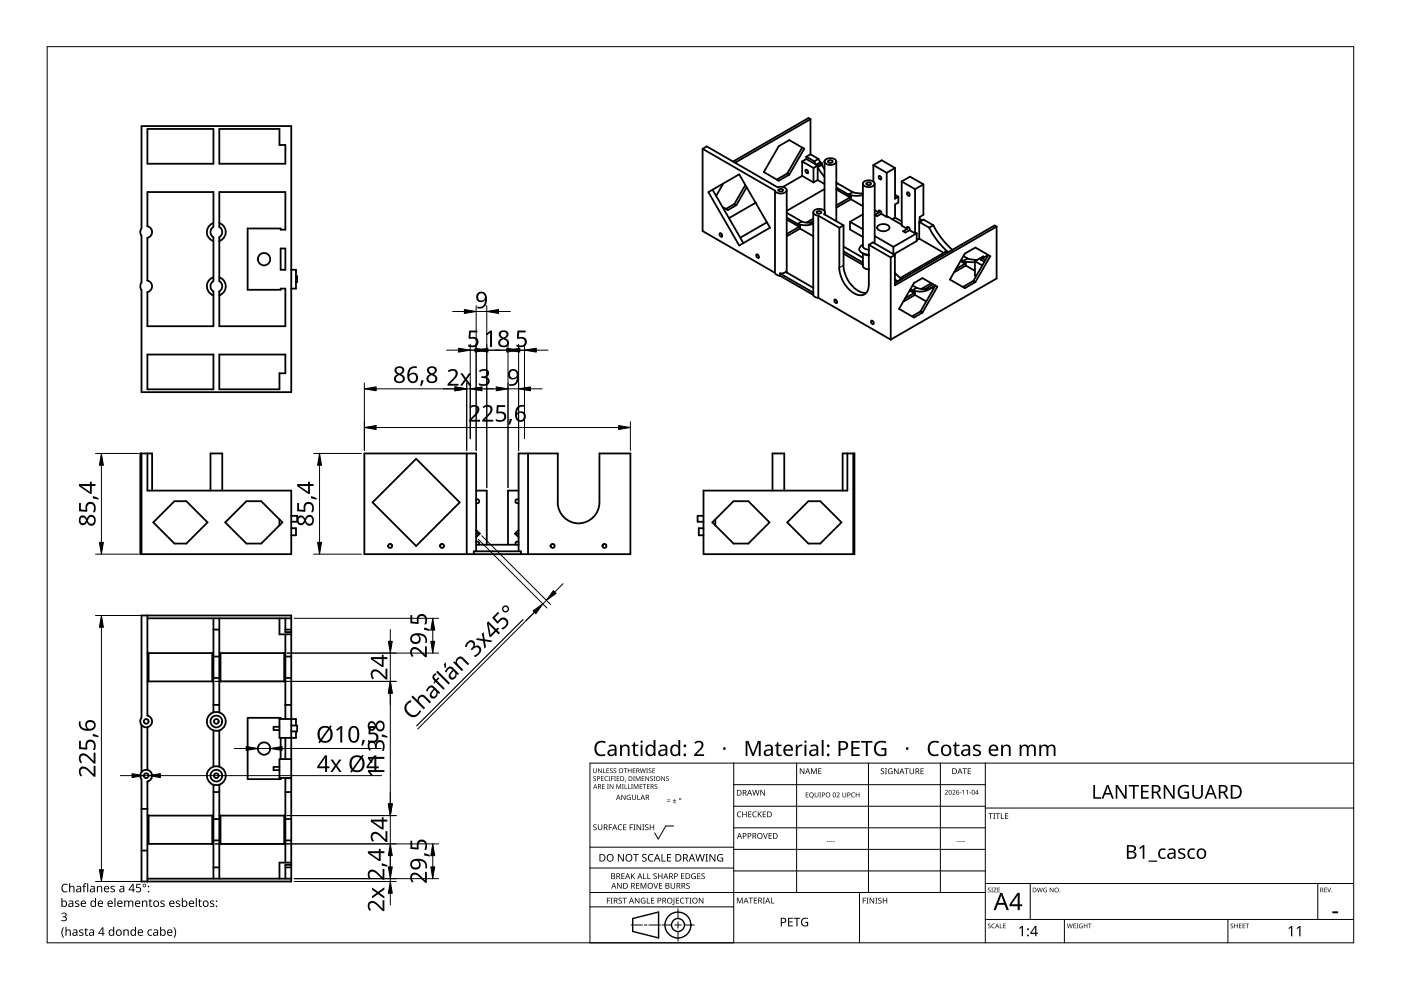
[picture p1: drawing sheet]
<svg xmlns="http://www.w3.org/2000/svg" width="297mm" height="210mm" viewBox="0 0 297 210" stroke-linecap="round" stroke-linejoin="round" font-family="sans-serif">
<g fill="none" stroke="#000" stroke-width=".38">
<path d="M31.3 27.3h14v7.4h-14zM46.5 27.3h12.8v3.4h1.2v4h-14zM149 31.6l.8-.6 15 8.7 .5-.1a.98 .98 0 0 1 1.4 1 1.66 1.66 0 0 1-2.4-.2M149 31.6l15.3 8.8v17.4l-15.3-8.8zM153.4 38.9l-1.6 2.6M158 39.2l-2.3 4.1M158.3 39.7l-2.2 3.8M165.1 31l2.2-1.3 3.2 1.8-3.2 5.5-2.2 1.3-3.2-1.8zM166.9 36.8l.4 .2M166.9 36.8l-2.2 1.3M170.1 37.3l-4.1 2.3M170.1 37.3l2.4 1.4"/>
<path d="M170.1 34.2l2.4 1.4M170.1 34.2v3.1M170.1 31.3l-3.2 5.5M170.8 36a.4 .4 0 0 1 .5 .2 .4 .4 0 0 1-.2 .5l-.3-.2zM171 33.2l1.6 1 .9-.5M171 33.7l-.9 .5M171 33.2v.5M171 33.7l2 1.2M171.8 32.7l1.7 1M171.8 25.3l-16 9.2M171.8 25.3v7.4M171.8 32.7l-.8 .5"/>
<path d="M171.8 25.3l-.4-.3-16 9.3M172.5 35.6v3.1M172.6 34.2l.4 .7M173.4 35.5l1.4 2M173.4 38.2l1.4 .8M173.4 38.2l-.9 .5M173.5 33.7l.4 .7M174.2 35l.6 .9M174.2 35l-.8 .5v2.7M174.2 34.6l-1.7 1M174.2 34.6l-.3-.2-.9 .5M174.2 34.6v.4"/>
<path d="M174.8 34.2v10.5M174.9 34a1.77 1.77 0 0 1 2.3 0l.1 .3a1.44 1.44 0 0 1-2.5 0zM175.6 34.1l.2-.1a.49 .49 0 0 1 .7 .3 .47 .47 0 0 1-.5 .3 .47 .47 0 0 1-.4-.5zM177.3 38.7l.2 .2M177.3 39.8l3.1 1.7M177.3 34.2v12.7M177.6 38.9l3.2 1.8-.9 .5 1.6 .3 1.4-.2M177.6 38.9l-.3 .1M182.9 38.9v13.3M183 38.7a1.78 1.78 0 0 1 2.3 0l.1 .3a1.44 1.44 0 0 1-2.5 0zM183.8 38.8l.1-.1a.49 .49 0 0 1 .8 .3 .46 .46 0 0 1-.6 .3 .46 .46 0 0 1-.3-.5zM185.2 35l1.7-1 2.9 1.6"/>
<path d="M185.2 35l2.8 1.6M185.2 35v3.5M185.4 38.9v12.7M186.4 37.3l.4 .3v.4l-.4-.2zM188 36.6v9.4M189.8 35.6l-1.8 1M189.8 35.6v6.5l.7-.4M191.2 38.5l2.8 1.6M191.2 38.5v9.3l1.2 .7-.9 .5 .5 .3 .8-.5M191.2 38.5l1.7-1 2.9 1.6M195.8 39.1v6.5l-.8 .4v1M195.8 39.1l-1.8 1"/>
<path d="M30 60a1.39 1.39 0 0 0 0 1.5M30 48.4a1.39 1.39 0 0 0 0 1.6M30 48.4v-21.7h31.8v56.4h-31.8v-21.7M30 49.9v10M31.2 59.5a1.25 1.25 0 0 1 1 1.2 1.25 1.25 0 0 1-1 1.2M31.2 48a1.25 1.25 0 0 1 1 1.2 1.25 1.25 0 0 1-1 1.2M31.3 48v-7.3h14v7.4M31.3 50.4v9.1M45.2 58.8a2.01 2.01 0 0 0-1.4 1.9 2.01 2.01 0 0 0 1.4 1.9M45.2 48.1a1.28 1.28 0 0 0 0 2.2M45.2 59.6a1.29 1.29 0 0 0 0 2.2M45.2 47.3a2.02 2.02 0 0 0-1.3 1.9 2.02 2.02 0 0 0 1.3 1.9"/>
<path d="M45.3 50.3v9.3M46.5 58.8a2 2 0 0 1 1.4 1.9 2 2 0 0 1-1.4 1.9M46.5 47.3a2.01 2.01 0 0 1 1.4 1.9 2.01 2.01 0 0 1-1.4 1.9M59.5 52.7h1v4.5h-1zM61.8 57.2h1v4h-1M62.8 58.6h.2v1.2h-.2M150.2 40.7l6.5-3.7 6.6 11.3-6.6 3.8zM151.1 40.2l6.5 11.3M152.6 49.5l.4 .2v.5l-.4-.3zM155.7 43.3l.4 .2M155.7 43.3l-1.8 1M156.1 43.5l-1.8 1-1.1-.6"/>
<path d="M160.2 43h.1M160.2 43l-5.6 3.3M160.2 42.9v.1M160.4 53.9l.4 .3v.5l-.4-.3zM162.6 47.1l-5.7 3.3M164.3 57.9l.4 .4 .7 .2M165.1 40.2l.2-.1a.55 .55 0 0 1 .7 .2 .58 .58 0 0 1-1 0zM165.4 58l1.2-.3 5.8 3.3M165.4 58v.5M165.4 58.5l7 4v-.4M165.4 58l7 4.1M166.8 57.8h.1"/>
<path d="M166.8 45.1l3.2 1.9-.9 .5 1.8 .3 1.5-.4M166.8 40.3v17.4M166.8 46.1l2.8 1.7M166.8 46.5l2.7 1.6M169.5 48.1l-2.7 1.5M169.6 48.5l2.8 1.6M169.6 47.8v.7M169.6 47.8l-.1 .3M169.6 48.5l-2.8 1.6M170 47l1.5 .3 .9-.1M172.4 46.4l-1.4 .8M172.4 46.9l-.6 .3"/>
<path d="M172.4 45v16.9M173.2 44.9l.2-.1a.54 .54 0 0 1 .8 .2 .58 .58 0 0 1-1.1 0zM173.5 45.7a.84 .84 0 0 1-1-1 1.56 1.56 0 0 1 2.4 .3l-.2 .4 4.1 2.4M173.5 45.7v17.5l15.3 8.8M173.5 45.7l4.5 2.6M174.8 40.1l-8 4.6M174.9 45v.5M177.3 40.2l2.9 1.7M178 48.3l-.1 8.5a6.4 6.4 0 0 0 4.3 5.8 1.84 1.84 0 0 0 2-2.2v-8.5M178.8 56.3a6.4 6.4 0 0 0 4.3 5.8h.6M178.8 47.8l-.8 .5M178.8 53.8l4.1 2.4"/>
<path d="M178.8 47.8v8.5M178.8 52.3l4.1 2.3M178.8 53.3l4.1 2.4M180.2 47l2.7 1.6M180.2 47v1.7l2.7 1.5M180.2 41.9l-2.9 1.6M180.4 42.2l2.5 1.5M180.4 42.2l-3.1 1.8M180.4 41.5l-.2 .4M180.4 41.5v.7M180.8 40.7l.9 .3h1.2M182.8 53.6l.8 .5 .6 .1"/>
<path d="M182.9 56.4a1.18 1.18 0 0 0 1.3 .7M182.9 52.2a1.16 1.16 0 0 0 1.3 .7M182.9 45.5l-2.7 1.5M182.9 51.9a.94 .94 0 0 0-.7 1 .94 .94 0 0 0 .8 .9l1.2 .2M182.9 53.7v2.7M184.2 51.9l.9-.5 4.6 2.7M184.2 51.9l4.6 2.7M185.4 50l4 2.3M185.4 44.5l.9 .6-.8 .5 .4 .2 .9-.5 1.2 .7M186.2 47.8a1.58 1.58 0 0 1 2.4 .5 1.51 1.51 0 0 1-2.6 0zM186.3 45.1v-.4l.2-.1 .4 .5-.1 .3M188 46l.2-.1 3 1.7"/>
<path d="M188.8 54.6v17.4M189.4 52.3v1.6M189.7 59.2l.5 .5M189.7 57.8l1.4 1.4M189.7 59.4l.6 .3M189.7 59.8l.2 .1M189.7 54.1l-.9 .5M189.8 46.1l1.4 .8M189.8 41.3l.7 .4M189.8 46.1l-.6 .4M190.3 59.7h.1M190.5 41.7v1.2l-.7 .5v2.7"/>
<path d="M191.2 59.2l-.9 .5M192.3 48.5v-.3l.2-.1 .4 .4-.1 .3M192.4 40.8l.4 .2v.5l-.4-.2zM192.8 48.8l1.2 .7M193.8 60l1.8-1 3.1 1.8-3.1 5.5-1.8 1-3.2-1.8zM194 40.1v9.4M194 49.5h.4M194.4 49.5v1.6l-4.9 2.8M194.4 49.5l-5 2.8M194.9 47v3.6M194.9 47l2.1 1.3 .9-.5M194.9 50.6l5.2 3"/>
<path d="M194.9 50.6l-.5 .3M195 46.4l.5 .3M195 47h-.1M195 47h.1M195 47l.8-.4 2.1 1.2M197 48.3l.1 .3a17.2 17.2 0 0 0 3.9 4.9M197.9 47.8l.1 .2a17.2 17.2 0 0 0 3.9 5M200.4 53.5l.3 .2M200.4 53.5l-9.5 5.4M201.1 53.5h.1M201.1 53.5l-.6-.3-.1 .3M201.9 53h.1"/>
<path d="M203.6 55.4l1 .5M203.8 55.1l1 .5M204.2 55.3l1.1 .3h1.4M204.3 54.3l.8 .5-.8 .5M204.6 53.8l2.2-1.3 3.2 1.8-3.2 5.5-2.2 1.3-3.2-1.8zM204.6 55.9l-1.9 1.1M204.8 55.6v.7M204.8 56.3l1.9 1.1M204.8 55.6l-.2 .3M204.8 56.3l-2.5 1.4M205.1 54.8l2.1 .3M206.4 59.6l.4 .2"/>
<path d="M206.4 59.6l-2.3 1.3M206.7 55.4l1.6 .9M206.7 55.4v3l.2 .2M207.9 55.1l.8 .4M208.3 54.8l-.4 .3M208.8 54.5l-.3-.1-1.8 1M209.4 54.4l-.2-.1-.9 .5 .6 .3M209.5 54.1l-3.1 5.5M211.3 48l-.4-.2-21.2 12.2M211.3 48v11.1l-22.5 12.9M211.3 48l-21.6 12.5v-6.4M31.3 75.2h14v7.3h-14z"/>
<path d="M45.3 61.8v7.4h-14v-7.3M46.5 61.8v7.4h14v-8h-1v.2h-7v-13h7v.3h1v-8h-14v7.4a1.21 1.21 0 0 1 0 2.2v9.3a1.23 1.23 0 0 1 0 2.2M46.5 75.2h14v3.9h-1.2v3.4h-12.8zM172.4 62v.1M172.4 62.6l.4 .4 .7 .2M177 63.5l.4 .3v.4l-.4-.2zM184.7 68l.5 .3v.4l-.5-.2zM192.9 61.6l.9 .5M193 61.3l1 .5M193.5 60.5l.9 .5-.9 .5M193.8 62.1l-1.9 1.1M194 62.5l2.4 1.4"/>
<path d="M194 61.8l-.2 .3M194 61.8v.7M194 62.5l-2.5 1.5M194.4 61.1l1.6 .2 1.4-.2M195.1 66l-1.7 1.1M195.1 66l.5 .3M197.4 60l-2.1 1.3M197.5 61a3.9 3.9 0 0 1-4 .6M197.5 61l.8-.4-3.2 5.4M197.5 61l.4 .2M197.9 60.3l-1.8 1M30 96.1v21.4"/>
<path d="M31.3 96.1v7.9h30.5v13.5h-32v-21.4h2.5v7.9M88.2 97.3l9.3 9.2-9.3 9.3-9.2-9.3zM99 96.1v21.4M112 96.1v21.4M179.7 96.1v7.9h-30.5v13.5h32v-21.4h-2.5v7.9M180.9 96.1v21.4M32.5 110.8l4.5-4.5h2.5l4.5 4.5-4.5 4.4h-2.5zM44.6 104v-7.9h2.5v7.9M47.8 110.8l4.4-4.5h3.2l4.5 4.5-4.5 4.4h-3.2zM59.3 110.1v1.3M61.8 109.4h1.2v1.2h-1.2M61.8 112h1v1.5h-1"/>
<path d="M82.7 115.3l.4 .2M93.7 115.3l-.4 .2M100.5 117.5v-.6h10v.6M100.9 114.9a.43 .43 0 0 1 .6 .1 .43 .43 0 0 1 0 .5M100.9 105.9a.44 .44 0 0 1 .7 .4 .44 .44 0 0 1-.7 .4M101 104h2.2v11.5M101 112.4l.7 .7M101 115.5h9M101 113.1h.7M101.7 113.1l-.7 .8M109.2 113.1l.8 .8M109.9 114.9a.42 .42 0 0 0-.5 0 .42 .42 0 0 0-.1 .6"/>
<path d="M109.9 105.9a.43 .43 0 0 0-.6 .4 .43 .43 0 0 0 .6 .4M110 104h-2.3v11.5M110 112.4l-.8 .7M110 113.1h-.8M110 116.9v-20.8h8.3l-.1 10.4a4.4 4.4 0 0 0 4.5 4.5 4.4 4.4 0 0 0 4.4-4.5v-10.4h6.6v21.4h-56.4v-21.4h23.7v20.8M117.2 115.3l.3 .2M128.1 115.3l-.3 .2M149.2 109.4h-1.3v1.2h1.3M149.2 112h-1v1.5h1M151 110.8l4.5-4.5h3.2l4.5 4.5-4.5 4.4h-3.2zM151.7 110.1v1.3M163.8 104v-7.9h2.5v7.9"/>
<path d="M171.4 106.3h2.5l4.5 4.5-4.5 4.4h-2.5l-4.5-4.4zM31.3 131.1h30.5M31.3 130.5v21.2M31.3 138.5h14M31.5 138.5v6M45 138.5v6M45.3 139.2h1.2M45.3 131.1v19.9M46.5 131.1v19.9M46.5 138.5h14M46.5 133.5h-1.2M46.8 138.5v6"/>
<path d="M59.3 131.1v3.4h2.5M60.3 138.5v6M60.5 139.2h1.3M60.5 131.1v2.9h1.3M60.5 134.5v17.9M61.8 133.5h-1.3M30 152.2v-21.7h31.8v56.4h-31.8v-21.7M30 153.7v10M31.2 151.7a1.25 1.25 0 0 1 .9 1.7 1.25 1.25 0 0 1-1.7 .7 1.25 1.25 0 0 1-.4-1.9M31.3 154.2v9M31.3 144.5h14M45.3 143.7h1.2"/>
<path d="M45.3 154.8v7.7M46.5 154.8v7.7M46.5 149.5h-1.2M46.5 144.5h14M59.3 154.1h-1.3v.7h1.3M59.5 156.4v4.5M59.5 152.4v-.2h-7v13h7v-.3M60.5 143.7h1.3M60.5 156.4v4.5M61.8 153.8h1.2v1.3h-1.2M61.8 149.5h-1.3M62.8 153.8v-1.4h-3.5v4h3.5v-1.3"/>
<path d="M30 165.2a1.26 1.26 0 0 1 .4-1.8 1.26 1.26 0 0 1 1.8 .7 1.26 1.26 0 0 1-1 1.6M30 171.5h1.3M31.3 165.7v21.2M31.3 178.9h14M31.3 172.9h14M31.5 172.9v6M45 172.9v6M45.3 173.7h1.2M45.3 166.3v20M46.5 166.3v20M46.5 178.2h-1.2M46.5 178.9h14"/>
<path d="M46.5 167.9h-1.2M46.5 172.9h14M46.8 172.9v6M59.3 162.6h-1.3v.7h1.3M60.3 172.9v6M60.5 173.7h1.3M60.5 164.9v18M60.6 164.9l1.2 .1M61.8 160.9h-2.5v4h2.5M61.8 178.2h-1.3M61.8 167.9h-1.3M30 180.3h1.3"/>
<path d="M45.3 183.9h1.2M60.5 183.9h1.3M61.8 182.9h-2.5v3.4M61.8 183.4h-1.3v2.9M61.8 186.3h-30.5"/>
<circle cx="56" cy="54.9" r="1.32"/>
<circle cx="82.7" cy="115.7" r=".43"/>
<circle cx="93.7" cy="115.7" r=".42"/>
<circle cx="117.2" cy="115.7" r=".44"/>
<circle cx="128.2" cy="115.7" r=".43"/>
<circle cx="31" cy="153" r=".5"/>
<circle cx="45.9" cy="153" r=".5"/>
<circle cx="45.9" cy="153" r="2"/>
<circle cx="45.9" cy="153" r="1.25"/>
<circle cx="56" cy="158.7" r="1.31"/>
<circle cx="31" cy="164.5" r=".5"/>
<circle cx="45.9" cy="164.5" r=".5"/>
<circle cx="45.9" cy="164.5" r="2.01"/>
<circle cx="45.9" cy="164.5" r="1.25"/>
</g>
<path d="M178.8 56.3l-.8 .5" fill="none" stroke="#000" stroke-width=".21"/>
<path d="M10 9.9h277v190h-277z" fill="none" stroke="#000" stroke-width=".21"/>
<g fill="none" stroke="#000" stroke-width=".21">
<path d="M125.1 179.6h30.5M142.8 175.1h-1.6l-1.6 2.8-.8-1.3M155.6 166.4h53.3M155.6 161.8v38.1h-30.5v-38.1h161.9M168.9 161.8v27.4M184.1 161.8v27.4M199.4 161.8v27.4M208.9 170.9h-53.3M208.9 175.5h-53.3M208.9 161.8v38.1M287 171.3h-78.1M125.1 192.3h30.5"/>
<path d="M125.1 189.2h83.8M133.8 196.1h2.4M136.6 196.1h.6M140 196.1h-2.4M140.3 196.1h2.1M143.1 196.1h1.3M143.7 195.4v1.4M143.7 197.5v2M143.7 192.7v2M147.2 196.1h-2.1M155.6 180.1h53.3M155.6 184h-30.5"/>
<path d="M182.2 189.2v10.7M208.9 184.7h-53.3M218.4 187.3v7.6M225.7 194.9v5M260.3 194.9v5M279.4 187.3v7.6M287 194.9h-78.1M287 187.3h-78.1"/>
</g>
<g fill="#000">
<path d="M141.4 169.8h.7v.2h-.7zM141.4 169.5h.7v.1h-.7zM142.7 170.2h.7v.1h-.7zM143 169.4l.1 .3h.3l-.3 .1v.3l-.1-.3h-.3l.3-.1zM170.8 168h.6v.1h-.4v.4h.4v.1h-.4v.3h.4v.2h-.6zM172.7 168h.2v.7a.26 .26 0 0 0 .2 .3 .26 .26 0 0 0 .3-.3v-.7h.1v.7a.39 .39 0 0 1-.4 .4 .39 .39 0 0 1-.4-.4zM173.7 168h.4l-.1 .1 .1 1h-.4l.1-.1zM177.4 168.1a.37 .37 0 0 1 .6 .1 .37 .37 0 0 1-.3 .5l-.2 .2h.5v.2h-.6l.2-.4a.27 .27 0 0 0 .3-.4 .27 .27 0 0 0-.4-.1zM178.6 168h.1v.7a.26 .26 0 0 0 .3 .3 .26 .26 0 0 0 .3-.3v-.7h.1v.7a.39 .39 0 0 1-.4 .4 .39 .39 0 0 1-.4-.4zM180.6 168.2l.4-.2 .3 .1-.1 .1a.41 .41 0 0 0-.6 .4 .41 .41 0 0 0 .6 .3 .48 .48 0 0 1-.7-.1 .48 .48 0 0 1 .1-.6zM181.4 168h.2v.5h.5v-.5h.1v1.1h-.1v-.5h-.5v.5h-.2zM216.1 196.8l.6-.5h.2v2.2h-.3v-1.9l-.4 .4z"/>
<path d="M273.2 196.8l.6-.5h.2v2.2h-.3v-1.9l-.4 .4zM274.9 196.8l.6-.5h.2v2.2h-.2v-1.9l-.4 .4z"/>
<path d="M144 169.4a.24 .24 0 0 1 .4 0 .24 .24 0 0 1-.4 0zM144.1 169.4a.14 .14 0 0 0 .2 0 .14 .14 0 0 0-.2 0z"/>
<path d="M171.7 168.2l.2-.2a.47 .47 0 0 1 .6 .5l-.3 .5 .3 .3-.4-.2a.54 .54 0 0 1-.5-.4 .54 .54 0 0 1 .1-.5zM171.7 168.5a.4 .4 0 0 0 .8 0 .4 .4 0 0 0-.8 0z"/>
<path d="M174.3 168h.2a.34 .34 0 0 1 .4 .4 .34 .34 0 0 1-.5 .3v.4h-.1zM174.4 168.1v.4a.25 .25 0 0 0 .4-.2 .25 .25 0 0 0-.4-.2z"/>
<path d="M175 168.5a.51 .51 0 0 1 1 0 .51 .51 0 0 1-1 0zM175.2 168.5a.4 .4 0 0 0 .8 0 .4 .4 0 0 0-.8 0z"/>
<path d="M176.7 168.1l.3-.1 .2 .3v.5l-.2 .2h-.3l-.1-.2zM176.8 168.2l-.1 .3a.27 .27 0 0 0 .2 .5 .27 .27 0 0 0 .2-.5l-.1-.3z"/>
<path d="M179.7 168h.2a.34 .34 0 0 1 .4 .4 .34 .34 0 0 1-.5 .3v.4h-.1zM179.8 168.1v.4a.25 .25 0 0 0 .4-.2 .25 .25 0 0 0-.4-.2z"/>
<path d="M212.1 189.3h.4l1.4 3.7h-.5l-.4-1.2h-1.5l-.4 1.2h-.4zM212.3 189.8l-.6 1.6h1.2z"/>
<path d="M215.7 189.3h.5v2.4h.5v.4h-.5v.9h-.4v-.9h-1.8v-.3zM215.8 189.8l-1.3 1.9h1.3z"/>
<path d="M219.5 196.3h.2v1.5h.4v.2h-.4v.5h-.2v-.5h-1.1v-.2zM219.5 196.6l-.8 1.2h.8z"/>
<circle cx="218" cy="198.3" r=".2"/>
<circle cx="218" cy="197" r=".2"/>
</g>
<g fill="none" stroke="#000" stroke-width=".3">
<path d="M134.1 194.7l5.5-1.3v5.5l-5.5-1.4z"/>
<circle cx="143.7" cy="196.1" r="2.74"/>
<circle cx="143.7" cy="196.1" r="1.37"/>
</g>
<g fill="none" stroke="#000" stroke-width=".21">
<path d="M96 66h2.5M97.2 74.2h-2.5M98.2 74.2h2.8M99.7 73v20M101 64.8v30.7M103.2 64.8v38.6M103.2 66h-2.2M103.2 74.2h4.5M107.7 73v30.4M108.2 66h-2.5M110 74.2h2.7M110 73v22.5"/>
<path d="M111.2 73v20M113.7 74.2h2.5M21.5 98.6v16.4M29.4 96.1h-9.1M67.8 98.6v16.4M76.6 96.1h-10.1M77.3 81.2v14.3M79.8 82.4h16.7M99 82.4h.7M99 81.2v14.3M102.2 82.4h3M107.7 82.4h2.3"/>
<path d="M112.5 82.4h2.5M131.2 90.6h-51.4M133.7 89.4v6.1M29.4 117.5h-9.1M76.6 117.5h-10.1M101.4 114.3l14.6 14.6M102.1 113.6l14.6 14.6M21.5 133v51.4M30.6 130.5h-10.3M60.9 138.5h32.1M62.4 131.1h30.6M82.8 133.5v2.5"/>
<path d="M82.8 138.5v6M91.8 133.6v2.4M115.8 127.3l-27.2 27.3M119.4 123.8l-1.8 1.7M45.6 144.5h38.4M49.7 158.7h2.5M57.3 158.7h-2.6M80.8 158.7h-21M82.8 147v23.4M25.5 164.4h2.5M31.5 164.4h-1M60.9 172.9h23.1"/>
<path d="M80.9 164.4h-46.9M82.8 172.9v6M93 178.9h-47.4M30.6 186.9h-10.3M62.4 186.9h21.6M82.8 181.3v2.6M82.8 186.3v.6M82.8 189.4v2.5M91.8 181.4v2.4M93 186.3h-30.6"/>
</g>
<g fill="#000" stroke="#000" stroke-width=".21">
<path d="M97.2 73.8l2.5 .4-2.5 .5zM98.5 65.6l2.5 .4-2.5 .5zM100.7 73.8l2.5 .4-2.5 .5zM101 74.2l2.5-.4v.9zM103.2 66l2.5-.4v.9zM107.5 73.8l2.5 .4-2.5 .5zM107.7 74.2l2.5-.4v.9zM111.2 74.2l2.5-.4v.9zM21.5 96.1l.4 2.5h-.8zM67.8 96.1l.4 2.5h-.9zM77.3 90.6l2.5-.4v.9zM77.3 82.4l2.5-.4v.9z"/>
<path d="M96.5 82l2.5 .4-2.5 .5zM99.7 82.4l2.5-.4v.9zM105.2 82l2.5 .4-2.5 .5zM110 82.4l2.5-.4v.9zM131.2 90.2l2.5 .4-2.5 .5zM21.1 115h.8l-.4 2.5zM67.3 115h.9l-.4 2.5zM21.5 130.5l.4 2.5h-.8zM82.3 136h.9l-.4 2.5zM91.8 131.1l.4 2.5h-.9zM91.3 136h.9l-.4 2.5zM113 129.5l2.1-1.5-1.5 2.1z"/>
<path d="M117.3 125.2l.6 .6-2.1 1.5zM52.2 158.3l2.5 .4-2.5 .4zM57.3 158.7l2.5-.4v.8zM82.8 144.5l.4 2.5h-.9zM28 164l2.5 .4-2.5 .5zM31.5 164.4l2.5-.4v.9zM82.3 170.4h.9l-.4 2.5zM21.1 184.4h.8l-.4 2.5zM82.8 186.9l.4 2.5h-.9zM82.8 178.9l.4 2.5h-.9zM82.3 183.8h.9l-.4 2.5zM91.8 178.9l.4 2.5h-.9z"/>
<path d="M91.3 183.8h.9l-.4 2.5z"/>
</g>
<g fill="#000">
<path d="M99.5 70.1h1.7v.4h-1.4l-.1 1a1.17 1.17 0 0 1 1.8 .9 1.17 1.17 0 0 1-1.6 1.2l-.7-.2v-.4a1.03 1.03 0 0 0 1.8-.5 .93 .93 0 0 0-1.5-.6l-.2-.2zM101.5 78.6a1.25 1.25 0 0 1 1.3-.4 1.25 1.25 0 0 1 .9 .9 .85 .85 0 0 1-.7 .9 .93 .93 0 0 1 .8 1 .93 .93 0 0 1-1 .8l-1.3-.2v-.4a1.24 1.24 0 0 0 1.8-.3 .71 .71 0 0 0-.9-.7h-.3v-.4a.81 .81 0 0 0 .8-.1 .81 .81 0 0 0 .3-.8 1.02 1.02 0 0 0-1.4 0zM103 70.8l1-.7h.3v3.5h-.4v-3.1l-.7 .6zM109.7 70.1h1.8v.4h-1.4l-.1 1 .5-.1a1.13 1.13 0 0 1 1.2 1.4 1.13 1.13 0 0 1-1.6 .8l-.6-.2v-.4a1.03 1.03 0 0 0 1 .3 1.03 1.03 0 0 0 .8-.8 .93 .93 0 0 0-1.5-.6l-.2-.2zM89.3 80.6l.5 .1-.4 1.1h-.3zM94.9 78.6a1.16 1.16 0 0 1 1.4-.4 1.16 1.16 0 0 1 .7 1.2l-.3 .6-1.3 1.4h1.8v.4h-2.3v-.4l1.1-1.1a.98 .98 0 0 0 .3-1.7h-.5l-.6 .3zM97.6 79.2h.5l.6 .9 .7-.9h.5l-.9 1.2 .9 1.4h-.4l-.8-1.1-.7 1.1h-.5l1-1.4zM99.5 86.3a1.16 1.16 0 0 1 1.3-.5 1.16 1.16 0 0 1 .8 1.2l-.3 .7-1.3 1.3h1.8v.4h-2.3v-.4l1.1-1.1a.98 .98 0 0 0 .2-1.6l-.4-.1-.7 .4zM102.3 86.3a1.16 1.16 0 0 1 1.3-.5 1.16 1.16 0 0 1 .8 1.2l-.3 .7-1.3 1.3h1.8v.4h-2.3v-.4l1.1-1.1a.98 .98 0 0 0 .2-1.6l-.4-.1-.7 .4zM105.3 85.9h1.8v.4h-1.4l-.1 1a1.17 1.17 0 0 1 1.7 1 1.17 1.17 0 0 1-1.5 1.1l-.7-.2v-.4a1.03 1.03 0 0 0 1.1 .3 1.03 1.03 0 0 0 .7-.8 .93 .93 0 0 0-1.5-.6l-.2-.2zM108.1 88.8l.4 .1-.4 1.1h-.3zM16.8 106.6h.4v1.4l1 .1a1.17 1.17 0 0 1 .9-1.7 1.17 1.17 0 0 1 1.2 1.6l-.2 .6h-.4a1.03 1.03 0 0 0 .3-1 1.03 1.03 0 0 0-.8-.8 .93 .93 0 0 0-.7 1.5l-.1 .2-1.6-.1z"/>
<path d="M19.7 105.2l1.2 .4v.3l-1.2-.2zM63 106.6h.4v1.4l1 .1v-.5a1.13 1.13 0 0 1 1.3-1.2 1.13 1.13 0 0 1 .8 1.6l-.1 .6h-.4a1.03 1.03 0 0 0 .2-1 1.03 1.03 0 0 0-.8-.8 .93 .93 0 0 0-.6 1.5l-.1 .2-1.7-.1zM65.9 105.2l1.2 .4v.3l-1.2-.2zM87 130.4h.4v1.4l1 .1a1.17 1.17 0 0 1 1-1.7 1.17 1.17 0 0 1 1.1 1.6l-.1 .6h-.4a1.03 1.03 0 0 0-.6-1.8 .93 .93 0 0 0-.6 1.5l-.1 .2-1.7-.1zM89.9 133.1l1.2 .4v.3l-1.2-.2zM87.2 137.5a1.5 1.5 0 0 1 2.2 .6l.7 .7v-1.8h.4v2.3h-.4l-1.1-1.1a.98 .98 0 0 0-1.6-.2l-.1 .4 .4 .7-.3 .2a1.46 1.46 0 0 1-.2-1.8zM99.1 136.1a.88 .88 0 0 1 1.2-.2 .88 .88 0 0 1 .3 1.2 .93 .93 0 0 1 1.3 .1 .93 .93 0 0 1-.2 1.3l-1 .8-.3-.3a1.24 1.24 0 0 0 1.1-1.5 .71 .71 0 0 0-1.2 .2l-.2 .2-.3-.3a.81 .81 0 0 0 .6-.6 .81 .81 0 0 0-.4-.8 1.02 1.02 0 0 0-1.1 1h-.3zM100.9 135.6l.3-.3 1.2 .2-.2-1.1 .3-.4 .3 1.6 1.6 .2-.3 .4-1.3-.3 .2 1.3-.3 .3-.3-1.6zM105.6 129.7l.3 .3-1 1 .6 .7a1.17 1.17 0 0 1 1.9-.5 1.17 1.17 0 0 1-.3 2l-.5 .3-.3-.3a1.03 1.03 0 0 0 .8-1.6 .93 .93 0 0 0-1.4 .6h-.3l-1.1-1.2zM16.8 157.1h.4v1.3l1 .1-.1-.5a1.13 1.13 0 0 1 1.4-1.2 1.13 1.13 0 0 1 .8 1.6l-.2 .6h-.4a1.03 1.03 0 0 0 .3-1 1.03 1.03 0 0 0-.8-.7 .93 .93 0 0 0-.7 1.4l-.1 .2-1.6-.1zM19.7 155.6l1.2 .4v.3l-1.2-.2zM17 160a1.5 1.5 0 0 1 2.1 .6l.8 .7v-1.7h.3v2.3h-.3l-1.1-1.1a.98 .98 0 0 0-1.7-.3v.5l.3 .6-.3 .2a1.46 1.46 0 0 1-.1-1.8z"/>
<path d="M71.3 154.7l.9-.7h.4v3.4h-.5l.1-3-.7 .6zM76.9 156.9h.5l-.5 1.2h-.3zM78.2 157.3l.6-.3a.85 .85 0 0 1 .9 .7 .93 .93 0 0 1 1-.8 .93 .93 0 0 1 .8 1l-.1 1.3h-.4a1.24 1.24 0 0 0-.3-1.8 .71 .71 0 0 0-.8 .9v.4h-.4a.81 .81 0 0 0 0-.9 .81 .81 0 0 0-.9-.3 1.02 1.02 0 0 0 0 1.5l-.3 .2a1.65 1.65 0 0 1-.1-1.9zM78.2 154h1.8v.3h-1.4l-.1 1.1 .6-.1a1.13 1.13 0 0 1 1.1 1.3 1.13 1.13 0 0 1-1.5 .9l-.7-.2v-.4a1.03 1.03 0 0 0 1.1 .3 1.03 1.03 0 0 0 .7-.8 .93 .93 0 0 0-1.5-.7l-.2-.1zM80.9 155.7l1.2 .4v.3l-1.2-.2zM78.8 142.2a1.5 1.5 0 0 1 2.2 .6l.7 .7v-1.7h.4v2.3h-.3l-1.1-1.1a.98 .98 0 0 0-1.7-.3v.5l.3 .6-.3 .2a1.47 1.47 0 0 1-.2-1.8zM86.3 149l.8-.6 .1 .4-.8 .5a1.43 1.43 0 0 0 .3 1.8 1.43 1.43 0 0 0 1.8 .1l.5-.6 .3 .2a1.81 1.81 0 0 1-2.7 .9 1.81 1.81 0 0 1-.3-2.7zM87.2 147.8l.3-.3 1 1a1 1 0 0 1 .5-1 1 1 0 0 1 1.2 .1l1.2 1.2-.3 .3-1.2-1.2a.7 .7 0 0 0-1 .2 .7 .7 0 0 0 .3 1l.9 1-.3 .3zM92 143l.4-.3 .1 .3a.55 .55 0 0 0-.4 .5 .55 .55 0 0 0 .3 .6l.5-.5 .2 .3-.4 .4 1.6 1.6-.3 .3-1.6-1.6-.3 .3-.2-.1 .2-.4a.86 .86 0 0 1-.1-1.4zM94.5 140.5v1l-.2 .2v-.2a.83 .83 0 0 1 .2-1zM92.8 142.2l2.6 2.6-.3 .3-2.6-2.6zM96.9 139.5a.83 .83 0 0 1 1.4 0l1.2 1.2-.3 .3-1.2-1.1a.7 .7 0 0 0-1 .1 .7 .7 0 0 0 .3 1l.9 1-.3 .3-1.8-1.8 .2-.3 .3 .2 .1-.5z"/>
<path d="M17 162.8a1.5 1.5 0 0 1 2.1 .6l.8 .7v-1.7h.3v2.3h-.3l-1.1-1.1a.98 .98 0 0 0-1.7-.3v.5l.3 .6-.3 .2a1.46 1.46 0 0 1-.1-1.8zM70.1 161.1h.5l.6 .9 .7-.9h.5l-.9 1.2 .9 1.4h-.4l-.8-1.1-.7 1.1h-.5l1-1.4zM78 163.3h3.5v.4h-3l.5 .6-.3 .3-.7-1zM78 160.5h3.5v.4h-3l.5 .7-.3 .2-.7-1zM78.8 176.6a1.5 1.5 0 0 1 2.2 .7l.7 .7v-1.8h.4v2.3h-.3l-1.1-1.1a.98 .98 0 0 0-1.7-.2v.4l.3 .7-.3 .2a1.47 1.47 0 0 1-.2-1.9zM87 178.2h.4v1.4l1 .1v-.5a1.13 1.13 0 0 1 1.3-1.2 1.13 1.13 0 0 1 .8 1.6l-.1 .6h-.4a1.03 1.03 0 0 0 .2-1 1.03 1.03 0 0 0-.8-.8 .93 .93 0 0 0-.6 1.5l-.1 .2-1.7-.1zM78.9 188.2l1.3 .9 1.3-1v.5l-1 .7 1 .7v.5l-1.3-.9-1.3 .9v-.5l1-.7-1-.6zM80.9 183.1l1.2 .4v.3l-1.2-.3zM78.2 191.3a1.5 1.5 0 0 1 2.2 .6l.7 .7v-1.7h.4v2.3h-.4l-1.1-1.1a.98 .98 0 0 0-1.6-.3l-.1 .5 .4 .6-.3 .2a1.47 1.47 0 0 1-.2-1.8zM78.2 184.7a1.5 1.5 0 0 1 2.2 .6l.7 .7v-1.8h.4v2.3h-.4l-1.1-1.1a.98 .98 0 0 0-1.6-.2l-.1 .4 .4 .7-.3 .2a1.47 1.47 0 0 1-.2-1.8zM89.9 180.9l1.2 .4v.3l-1.2-.2zM87.2 185.3a1.5 1.5 0 0 1 2.2 .6l.7 .7v-1.7h.4v2.3h-.4l-1.1-1.1a.98 .98 0 0 0-1.6-.3l-.1 .5 .4 .6-.3 .2a1.47 1.47 0 0 1-.2-1.8z"/>
<path d="M83.8 78a1.03 1.03 0 0 1 1.3-.4 1.03 1.03 0 0 1 .5 1.3l-.5 .4a1 1 0 0 1 .7 1.3 1 1 0 0 1-1.4 .6 .94 .94 0 0 1-.9-.8 .94 .94 0 0 1 .7-1l-.1-.1a.88 .88 0 0 1-.3-1.3zM83.9 80.3a.7 .7 0 0 0 1.4 0 .7 .7 0 0 0-1.4 0zM84.1 78.6a.6 .6 0 0 0 1.2 0 .6 .6 0 0 0-1.2 0z"/>
<path d="M86.9 78l.5-.3h.5h.5v.4a1.18 1.18 0 0 0-1.6 1.3 1.08 1.08 0 0 1 1.6-.1 1.08 1.08 0 0 1-.1 1.6 1.22 1.22 0 0 1-1.4 .1 1.22 1.22 0 0 1-.6-1.3l.1-.9zM86.8 80.1a.76 .76 0 0 0 1.5 0 .76 .76 0 0 0-1.5 0z"/>
<path d="M90.7 78l.9-.3a.87 .87 0 0 1 1 .6 .87 .87 0 0 1-.6 1 1 1 0 0 1 .7 1.3 1 1 0 0 1-1.4 .6 .94 .94 0 0 1-.9-.8 .94 .94 0 0 1 .7-1l-.1-.1a.88 .88 0 0 1-.3-1.3zM90.8 80.3a.7 .7 0 0 0 1.4 0 .7 .7 0 0 0-1.4 0zM91 78.6a.6 .6 0 0 0 1.2 0 .6 .6 0 0 0-1.2 0z"/>
<path d="M101.3 62.2a1.28 1.28 0 0 1 1.5-.1 1.28 1.28 0 0 1 .4 1.5 1.58 1.58 0 0 1-2 1.8v-.4a1.16 1.16 0 0 0 1.2-.2 1.16 1.16 0 0 0 .4-1.1 1.08 1.08 0 0 1-1.6 .1 1.08 1.08 0 0 1 .1-1.6zM101.3 63a.8 .8 0 0 0 1.6 0 .8 .8 0 0 0-1.6 0z"/>
<path d="M105.9 70.4l.9-.4a.87 .87 0 0 1 1 .7 .87 .87 0 0 1-.6 1 1 1 0 0 1 .7 1.3 1 1 0 0 1-1.4 .6 .94 .94 0 0 1-.9-.8 .94 .94 0 0 1 .7-1.1h-.1a.88 .88 0 0 1-.3-1.3zM106 72.7a.7 .7 0 0 0 1.4 0 .7 .7 0 0 0-1.4 0zM106.2 71a.6 .6 0 0 0 1.2 0 .6 .6 0 0 0-1.2 0z"/>
<path d="M108 78.6a1.22 1.22 0 0 1 1.5-.2 1.22 1.22 0 0 1 .5 1.4 1.64 1.64 0 0 1-2 2v-.4a1.16 1.16 0 0 0 1.2-.2 1.16 1.16 0 0 0 .3-1.1 1.08 1.08 0 0 1-1.6 .1 1.08 1.08 0 0 1 .1-1.6zM108.1 79.4a.76 .76 0 0 0 1.5 0 .76 .76 0 0 0-1.5 0z"/>
<path d="M109.7 86.2l.5-.3h.6h.4v.4a1.18 1.18 0 0 0-1.6 1.3 1.08 1.08 0 0 1 1.7-.1 1.08 1.08 0 0 1-.1 1.6 1.22 1.22 0 0 1-1.5 .1 1.22 1.22 0 0 1-.5-1.3l.1-.9zM109.6 88.3a.76 .76 0 0 0 1.5 0 .76 .76 0 0 0-1.5 0z"/>
<path d="M17.1 109.4a.88 .88 0 0 1 1.3 .5 1 1 0 0 1 1.3-.7 1 1 0 0 1 .6 1.4 .94 .94 0 0 1-.9 .9 .94 .94 0 0 1-1-.8 .91 .91 0 0 1-1.2 .6 .91 .91 0 0 1-.5-1.2zM18.7 110.4a.7 .7 0 0 0 1.4 0 .7 .7 0 0 0-1.4 0zM17.1 110.3a.58 .58 0 0 0 1.1 0 .58 .58 0 0 0-1.1 0z"/>
<path d="M16.7 102.6h2.4v-.5h.4v.5h.7v.4h-.7v1.7h-.4l-2.4-1.6zM17.2 103l1.9 1.3v-1.3z"/>
<path d="M63.3 109.4a.88 .88 0 0 1 1.4 .5 1 1 0 0 1 1.2-.7 1 1 0 0 1 .6 1.4 .94 .94 0 0 1-.8 .9 .94 .94 0 0 1-1-.8 .91 .91 0 0 1-1.2 .6 .91 .91 0 0 1-.5-1.2zM64.9 110.4a.7 .7 0 0 0 1.4 0 .7 .7 0 0 0-1.4 0zM63.3 110.3a.6 .6 0 0 0 1.2 0 .6 .6 0 0 0-1.2 0z"/>
<path d="M63 102.6h2.3v-.5h.4v.5h.8v.4h-.8v1.7h-.4l-2.3-1.6zM63.5 103l1.8 1.3v-1.3z"/>
<path d="M78.6 139.3h2.4v-.5h.3v.5h.8v.4h-.8v1.7h-.3l-2.4-1.6zM79.1 139.7l1.9 1.3v-1.3z"/>
<path d="M87.2 134.7l.7-.4 .6-.1a1.64 1.64 0 0 1 2 2.1h-.4a1.16 1.16 0 0 0-.2-1.2 1.16 1.16 0 0 0-1.1-.4 1.08 1.08 0 0 1 .1 1.6 1.08 1.08 0 0 1-1.6-.1 1.16 1.16 0 0 1-.1-1.5zM87.3 135.4a.76 .76 0 0 0 1.5 0 .76 .76 0 0 0-1.5 0z"/>
<path d="M103.2 132.1l.3-.4 1.7 1.7 .3-.4 .3 .3-.3 .4 .5 .5-.3 .3-.5-.5-1.2 1.1-.3-.2zM103.6 132.4l.4 2.2 .9-.9z"/>
<path d="M106.4 129.1a.75 .75 0 0 1 1.5 0 .75 .75 0 0 1-1.5 0zM106.7 129.1a.46 .46 0 0 0 .9 0 .46 .46 0 0 0-.9 0z"/>
<path d="M16.8 152.9h.3a1.18 1.18 0 0 0 1.4 1.6 1.08 1.08 0 0 1-.1-1.6 1.08 1.08 0 0 1 1.6 .1 1.28 1.28 0 0 1 0 1.5 1.28 1.28 0 0 1-1.5 .5 1.58 1.58 0 0 1-1.7-2.1zM18.4 153.8a.76 .76 0 0 0 1.5 0 .76 .76 0 0 0-1.5 0z"/>
<path d="M67.7 154.4l.5-.4a1.92 1.92 0 0 1 1.6 .1l.2-.3 .3 .2-.2 .3a1.8 1.8 0 0 1 .2 2.4 1.8 1.8 0 0 1-2.3 .6l-.2 .3-.3-.2 .2-.4a2.31 2.31 0 0 1 0-2.6zM69.8 154.7l-1.5 2.2a1.18 1.18 0 0 0 1.3 0 1.18 1.18 0 0 0 .5-1.2zM68.1 154.6a2.01 2.01 0 0 0-.1 2.1l1.6-2.2-.8-.2z"/>
<path d="M74.3 154.2a1.16 1.16 0 0 1 1.3-.1 1.16 1.16 0 0 1 .6 1.2 1.69 1.69 0 0 1-1 2.2 1.27 1.27 0 0 1-1.3-1.6l.1-1.2zM74.6 154.5a2.56 2.56 0 0 0 .1 2.5 .78 .78 0 0 0 .9-.1 .78 .78 0 0 0 .1-.9 1.35 1.35 0 0 0-.7-1.7z"/>
<path d="M78.3 153a.88 .88 0 0 1 1.4 .6 1 1 0 0 1 1.2-.8 1 1 0 0 1 .6 1.4 .94 .94 0 0 1-.8 .9 .94 .94 0 0 1-1-.7 .91 .91 0 0 1-1.2 .5 .91 .91 0 0 1-.5-1.2zM79.9 154a.7 .7 0 0 0 1.4 0 .7 .7 0 0 0-1.4 0zM78.3 153.9a.6 .6 0 0 0 1.2 0 .6 .6 0 0 0-1.2 0z"/>
<path d="M90.8 145.7a.79 .79 0 0 1 1.3-.1l1.2 1.3-.2 .2-.3-.2a.85 .85 0 0 1-.7 1.2 .85 .85 0 0 1-.9-1.1l.7-.9a.61 .61 0 0 0-.6-.3 .61 .61 0 0 0-.5 .5l-.2 .3-.3-.1zM92.1 146.3a.92 .92 0 0 0-.5 1.3l.4 .1 .3-.2a.75 .75 0 0 0-.2-1.2z"/>
<path d="M94.8 141.7a.79 .79 0 0 1 1.3-.1l1.3 1.3-.3 .2-.3-.2a.85 .85 0 0 1-.7 1.1 .85 .85 0 0 1-.9-1l.7-.9a.61 .61 0 0 0-.6-.4 .61 .61 0 0 0-.5 .5l-.1 .4-.4-.2zM96.1 142.3a.92 .92 0 0 0-.4 1.2 .69 .69 0 0 0 .9-.3 .69 .69 0 0 0-.5-.9z"/>
<path d="M68.9 160.2h.4v2.3h.5v.4h-.5v.8h-.4v-.8h-1.6v-.4zM68.9 160.6l-1.2 1.9h1.2z"/>
<path d="M74.5 160.6l.5-.3a1.92 1.92 0 0 1 1.6 .1l.2-.4 .3 .2-.3 .4 .4 .6 .1 .7a1.63 1.63 0 0 1-.7 1.6 1.63 1.63 0 0 1-1.8 0l-.2 .3-.3-.2 .2-.3a2.31 2.31 0 0 1 0-2.7zM76.6 160.9l-1.6 2.3a1.24 1.24 0 0 0 1.5-.2 1.24 1.24 0 0 0 .3-1.4zM74.9 160.8l-.3 .8 .2 1.3 1.5-2.2-.7-.2z"/>
<path d="M79.3 160.2h.5v2.3h.5v.4h-.5v.8h-.4v-.8h-1.7v-.4zM79.4 160.6l-1.3 1.9h1.3z"/>
<path d="M78 180.5h2.3v-.5h.4v.5h.8v.4h-.8v1.7h-.4l-2.3-1.7zM78.5 180.9l1.8 1.2v-1.2z"/>
<path d="M78.6 173.8h2.4v-.5h.3v.5h.8v.4h-.8v1.7h-.3l-2.4-1.7zM79.1 174.2l1.9 1.2v-1.2z"/>
<path d="M87.2 182.5a2.18 2.18 0 0 1 3.3 .6v1h-.4a1.16 1.16 0 0 0-.2-1.2 1.16 1.16 0 0 0-1.1-.4 1.08 1.08 0 0 1 .1 1.6 1.08 1.08 0 0 1-1.6 0 1.16 1.16 0 0 1-.1-1.6zM87.3 183.2a.76 .76 0 0 0 1.5 0 .76 .76 0 0 0-1.5 0z"/>
</g>
<path d="M110.9 131.4l-22.5 22.5" fill="none" stroke="#000" stroke-width=".25"/>
<g fill="#000">
<path d="M126.4 157.5a1.78 1.78 0 0 1 2-.3l-.1 .4-.9-.2a1.31 1.31 0 0 0-.9 1.7 1.31 1.31 0 0 0 1.8 .8v.3a1.64 1.64 0 0 1-2-.4 1.64 1.64 0 0 1-.1-2zM168.7 157.9h.3l.1 .4 .4-.4h.6v.3l-.6 .1-.3 .3-.1 1.7h-.4zM185.7 157.5a2.04 2.04 0 0 1 2.2-.3l-.2 .4a1.32 1.32 0 0 0-2 1 1.32 1.32 0 0 0 1.8 1.3v-.9h-.7v-.4h1.1v1.6h-.2a1.7 1.7 0 0 1-2.2-.5 1.7 1.7 0 0 1 .2-2.2zM197.1 157.5a1.78 1.78 0 0 1 2-.3l-.2 .4a1.25 1.25 0 0 0-1.5 .1 1.25 1.25 0 0 0-.2 1.5 1.21 1.21 0 0 0 1.8 .7v.3a1.64 1.64 0 0 1-2-.4 1.64 1.64 0 0 1-.1-2zM206.4 158.1a1.41 1.41 0 0 1 1.6-.1l-.2 .3-.5-.1a.38 .38 0 0 0-.6 .1 .38 .38 0 0 0 .4 .5l.2 .1a.86 .86 0 0 1 .7 .7 1.09 1.09 0 0 1-1.7 .6v-.4l.8 .2 .4-.1v-.4l-.5-.3a.71 .71 0 0 1-.6-1.1zM125.8 164.7l.4-.1 .1 .1a.24 .24 0 0 0-.3 0 .24 .24 0 0 0-.1 .3 .24 .24 0 0 0 .4 .1 .32 .32 0 0 1-.1 .5 .32 .32 0 0 1-.4-.2 .24 .24 0 0 0 .3 .2 .24 .24 0 0 0 0-.4l-.3-.2zM125.8 162.9h.1v.7a.26 .26 0 0 0 .2 .2 .26 .26 0 0 0 .3-.2v-.7h.1v.7a.38 .38 0 0 1-.4 .3 .38 .38 0 0 1-.3-.3zM125.8 174.9l.5-.1h.2v.2a.25 .25 0 0 0-.4-.1 .25 .25 0 0 0 0 .4 .4 .4 0 0 1 .4 .3 .4 .4 0 0 1-.2 .4 .4 .4 0 0 1-.5-.2v.1a.27 .27 0 0 0 .5 0 .27 .27 0 0 0-.1-.4l-.4-.2zM126.8 162.9h.1l.6 .8v-.8h.1v1h-.2l-.5-.8v.8h-.1zM126.8 174.8h.1v.8a.32 .32 0 0 0 .3 .3 .32 .32 0 0 0 .3-.3v-.8h.2v.8a.47 .47 0 0 1-.5 .4 .47 .47 0 0 1-.4-.4zM127.9 162.9h.1v.9h.4v.1h-.5zM127.4 164.6h.6v.1h-.4v.3h.4l-.4 .1v.4h.4v.1h-.6z"/>
<path d="M127.7 166.3h.5v.1h-.4v.3h.4l-.4 .1v.4h.4v.1h-.5zM128.3 164.7l.6-.1-.3 .1a.41 .41 0 0 0-.3 .5 .41 .41 0 0 0 .6 .3 .47 .47 0 0 1-.7-.1 .47 .47 0 0 1 .1-.7zM128.7 166.3h.4l-.1 .9 .1 .1h-.4l.1-.1zM128.6 162.9h.5v.1h-.4v.3h.4l-.4 .1v.4h.4v.1h-.5zM129.1 174.8h.7v.1h-.6v.5h.5v.1h-.5v.5h-.1zM129 164.6h.4l-.1 .1 .1 .9h-.4l.1-.1zM129.6 164.6h.5v.1h-.4v.4h.4l-.4 .1v.4h-.1zM129.4 163l.3-.1 .2 .2a.24 .24 0 0 0-.4-.1 .24 .24 0 0 0 0 .3 .24 .24 0 0 0 .3 .1l.1 .2-.1 .2-.4 .1-.1-.1a.24 .24 0 0 0 .4 .1 .24 .24 0 0 0 0-.4l-.4-.2zM129.3 166.3h.1l.5 .8v-.8h.2v1h-.2l-.5-.9v.9h-.1zM130.2 164.6h.4l-.1 .9 .1 .1h-.4l.1-.1zM130.1 163l.4-.1 .1 .2a.24 .24 0 0 0-.3-.1 .24 .24 0 0 0-.1 .3 .24 .24 0 0 0 .4 .1l.1 .2-.1 .2-.4 .1-.1-.1a.24 .24 0 0 0 .3 .1 .24 .24 0 0 0 0-.4l-.3-.2zM130.7 166.3h.2l.3 .8 .3-.8h.2v1h-.1v-.9l-.5 .9-.3-.9v.9h-.1z"/>
<path d="M130.8 164.6h.5v.1h-.4v.3h.4l-.4 .1v.4h.4v.1h-.5zM131.1 174.9l.5-.1h.3l-.1 .2a.49 .49 0 0 0-.7 .4 .49 .49 0 0 0 .8 .4 .57 .57 0 0 1-.8 0 .57 .57 0 0 1 0-.8zM131.9 166.3h.3l-.1 .1 .1 .9h-.3l.1-.1zM132.4 166.3h.2v.9h.4v.1h-.6zM131.7 168.5h.2l.6 .9v-.9h.1v1.1h-.2l-.5-.9v.9h-.2zM132.2 162.9h.8l-.3 .1v.9h-.2v-.9zM132.5 165.4h.2l-.2 .4zM132.1 174.8h.7v.1h-.5v.4h.5v.1h-.5v.5h.5v.1h-.7zM131.5 157.9h.3v.3a.91 .91 0 0 1 1-.3 .91 .91 0 0 1 .7 .8v1.6h-.4v-1.5a.64 .64 0 0 0-.8-.6 .64 .64 0 0 0-.4 .8v1.3h-.4zM133.2 166.3h.1v.9h.4v.1h-.5zM133 168.6l.5-.1 .2 .1v.1a.45 .45 0 0 0-.7 .3 .45 .45 0 0 0 .6 .5v-.3h-.2v-.2h.4v.6a.6 .6 0 0 1-.8-.2 .6 .6 0 0 1 0-.8zM133.5 174.8h.7v.1h-.5v.5h.5v.1h-.5v.5h-.2z"/>
<path d="M133.1 162.9h.1v.4h.6v-.4h.1v1h-.1v-.5h-.6v.5h-.1zM133.8 166.3h.4l-.1 .1 .1 .9h-.4l.1-.1zM134.2 164.6h.4l-.1 .1 .1 .9h-.4l.1-.1zM134.2 162.9h.5v.1h-.4v.3h.4l-.4 .1v.4h.4v.1h-.5zM134.3 174.8h.4l-.1 .1v1l.1 .1h-.4l.1-.1v-1zM134.4 166.3h.1l.4 .8 .3-.8h.2v1h-.2v-.9l-.4 .9-.3-.9v.9h-.1zM134 168.5h.1v.7a.28 .28 0 0 0 .3 .3 .28 .28 0 0 0 .3-.3v-.7h.1v.7a.42 .42 0 0 1-.4 .4 .42 .42 0 0 1-.4-.4zM134.4 157.3h.2v.6h.7v.3h-.7v1.4l.3 .4h.5v.3a.73 .73 0 0 1-1.2-.7v-1.4h-.3v-.2l.4-.1zM135.1 168.5h.2v1h.4v.1h-.6zM134.8 164.6h.2l.3 .8 .3-.8h.2v1h-.1v-.9l-.5 .9-.3-.9v.9h-.1zM135 174.8h.1l.7 1v-1h.1v1.2h-.1l-.7-1v1h-.1zM135.6 166.3h.6v.1h-.4v.3h.4l-.4 .1v.4h.4v.1h-.6z"/>
<path d="M136.2 174.8h.4l-.1 .1v1l.1 .1h-.4l.1-.1v-1zM136.1 164.6h.5v.1h-.4v.3h.4l-.4 .1v.4h.4v.1h-.5zM135.7 162.9h.1l.2 .9 .2-.9h.2l.2 .9 .2-.9h.1l-.2 1h-.2l-.2-.8-.2 .8h-.2zM136.3 166.3h.7l-.3 .1v.9h-.1v-.9zM137 162.9h.4l-.1 .1 .1 .9h-.4l.1-.1zM136.8 174.9l.4-.1h.3l-.1 .2a.25 .25 0 0 0-.3-.1 .25 .25 0 0 0 0 .4 .42 .42 0 0 1 .4 .5 .42 .42 0 0 1-.7 .2v-.1a.27 .27 0 0 0 .5 0 .27 .27 0 0 0-.1-.4l-.4-.2zM136.8 164.6h.2l.5 .8v-.8h.1v1h-.1l-.6-.8v.8h-.1zM137.2 166.3h.5v.1h-.4v.3h.4l-.4 .1v.4h.4v.1h-.5zM137.6 163l.3-.1 .2 .2a.24 .24 0 0 0-.4-.1 .24 .24 0 0 0 0 .3 .24 .24 0 0 0 .3 .1l.1 .2-.1 .2-.4 .1-.1-.1a.24 .24 0 0 0 .4 .1 .24 .24 0 0 0 0-.4l-.4-.2zM137.9 164.7l.3-.1 .2 .1a.24 .24 0 0 0-.3 0 .24 .24 0 0 0-.1 .3 .24 .24 0 0 0 .3 .1 .32 .32 0 0 1 0 .5 .32 .32 0 0 1-.5-.2 .24 .24 0 0 0 .4 .2 .24 .24 0 0 0 0-.4l-.3-.2zM137.8 174.8h.1v.5h.6v-.5h.2v1.2h-.2v-.6h-.6v.6h-.1zM138.3 162.9h.6v.1h-.4v.3h.4l-.4 .1v.4h.4v.1h-.6z"/>
<path d="M138.6 164.6h.3l-.1 .9 .1 .1h-.3l.1-.1zM138.8 166.4l.4-.1 .1 .1a.24 .24 0 0 0-.3 0 .24 .24 0 0 0-.1 .3 .24 .24 0 0 0 .4 .1 .31 .31 0 0 1-.1 .5 .31 .31 0 0 1-.4-.2 .24 .24 0 0 0 .3 .1 .24 .24 0 0 0 0-.3l-.3-.3zM140.2 164.6h.2l.5 .8v-.8h.1v1h-.1l-.6-.8v.8h-.1zM141.3 164.7l.3-.1 .2 .1a.24 .24 0 0 0-.4 0 .24 .24 0 0 0 0 .3 .24 .24 0 0 0 .3 .1 .32 .32 0 0 1 0 .5 .32 .32 0 0 1-.5-.2 .24 .24 0 0 0 .4 .2 .24 .24 0 0 0 0-.4l-.3-.2zM147.2 157.4a1.06 1.06 0 0 1 1.2-.4 1.06 1.06 0 0 1 .7 1.1l-.3 .6-1.1 1.2h1.6v.4h-2.1v-.3l1.1-1.2a.76 .76 0 0 0 .5-.7 .76 .76 0 0 0-.5-.7l-.9 .3zM156.4 172.2l.4-.2 .4 .1-.1 .1a.49 .49 0 0 0-.7 .5 .49 .49 0 0 0 .7 .4 .57 .57 0 0 1-.8 0 .57 .57 0 0 1 .1-.8zM157.4 172.1h.1v.5h.7v-.5h.1v1.2h-.1v-.6h-.7v.6h-.1zM158.6 172.1h.7v.1h-.5v.4h.5v.1h-.5v.4h.5v.2h-.7zM158.1 157.1h.6l1 2.6 1-2.6h.6v3.2h-.4v-2.8l-1.1 2.8h-.3l-1-2.8v2.8h-.4zM159.7 172.2l.3-.2 .4 .1v.1h-.3a.49 .49 0 0 0-.4 .6 .49 .49 0 0 0 .7 .3 .57 .57 0 0 1-.8 0 .57 .57 0 0 1 0-.8zM159.5 167.5h.1l.3 1 .3-1h.1l.3 1 .3-1h.1l-.3 1.2h-.2l-.3-1-.2 1h-.2zM160.7 172.1h.1v.6l.6-.6h.1l-.5 .5 .5 .7h-.1l-.5-.6-.1 .6h-.1z"/>
<path d="M161.8 176.6h.1l.4 1.1 .3-1.1h.2l-.4 1.2h-.2zM161.2 167.5h.2l.6 1v-1h.2v1.2h-.2l-.7-1 .1 1h-.2zM161.7 172.1h.7v.1h-.5v.4h.5v.1h-.5v.4h.5v.2h-.7zM163 176.6h.6v.2h-.5v.3h.5v.2h-.5v.4h.5v.1h-.6zM164.8 157.3h.2v.6h.7v.3h-.7v1.4l.2 .4h.5v.3a.73 .73 0 0 1-1.1-.7v-1.4h-.3v-.2l.3-.1zM169.6 162.9h.2l.6 1v-1h.1v1.2h-.1l-.7-1v1h-.1zM172 162.9h.2l.4 1 .3-1h.3v1.2h-.2v-1l-.4 1h-.1l-.4-1v1h-.1zM173.5 162.9h.7v.1h-.6v.4h.5v.1h-.5v.5h.6v.1h-.7zM175.3 178.4h.3v.1h-.3zM175.7 178.4h.4v.1h-.4zM176.2 178.4h.3v.1h-.3zM176.6 178.4h.4v.1h-.4z"/>
<path d="M180.5 157.1h1.8v.4h-1.4v.9h1.3v.4h-1.3v1.1h1.4v.4h-1.8zM182.6 157.1h2.4v.4h-1v2.8h-.4v-2.8h-1zM186.8 163l.4-.1 .3 .1-.1 .1a.25 .25 0 0 0-.4-.1 .25 .25 0 0 0 0 .4 .42 .42 0 0 1 .5 .5 .42 .42 0 0 1-.7 .2v-.1a.27 .27 0 0 0 .4 0 .27 .27 0 0 0 0-.4l-.4-.2zM187.6 162.9h.5l-.2 .1v1l.2 .1h-.5l.2-.1v-1zM188.4 163.1l.6-.2 .2 .1v.1a.5 .5 0 0 0-.8 .4 .5 .5 0 0 0 .7 .5v-.4h-.3v-.1h.5v.6a.66 .66 0 0 1-.9-.1 .66 .66 0 0 1 0-.9zM189.5 162.9h.2l.7 1v-1h.1v1.2h-.2l-.6-1v1h-.2zM191.8 162.9h.9v.1h-.4v1.1h-.1v-1.1h-.4zM192.9 162.9h.1v.8a.32 .32 0 0 0 .3 .3 .32 .32 0 0 0 .3-.3v-.8h.2v.8a.47 .47 0 0 1-.5 .4 .47 .47 0 0 1-.4-.4zM195.2 162.9h.6v.1h-.5v.4h.5v.2h-.5v.4h.5v.1h-.6zM200.3 167.6a.36 .36 0 0 1 .6 0 .36 .36 0 0 1-.2 .6l-.2 .2h.5v.1h-.7l.3-.4a.27 .27 0 0 0 .3-.4 .27 .27 0 0 0-.5 0zM201.9 167.6a.36 .36 0 0 1 .6 0 .36 .36 0 0 1-.2 .6l-.2 .2h.5v.1h-.7l.3-.4a.27 .27 0 0 0 .3-.4 .27 .27 0 0 0-.5 0zM202.9 178.4h.3v.1h-.3z"/>
<path d="M202.5 157.3h.3v.6h.6v.3h-.6v1.4l.2 .4h.5v.3a.73 .73 0 0 1-1.1-.7v-1.4h-.4v-.2l.4-.1zM203.3 178.4h.4v.1h-.4zM203.5 168.1l.3 .1zM203.8 178.4h.3v.1h-.3zM204.3 178.4h.3v.1h-.3zM204 167.7l.4-.2v1h-.1v-.9zM204.1 162.9h.9v.1h-.4v1.1h-.1v-1.1h-.4zM204.8 167.7l.4-.2v1h-.1v-.9zM205.5 168.1l.4 .1zM205.2 162.9h.7v.1h-.6v.4h.5v.1h-.5v.5h.6v.1h-.7zM209.6 172.4h.9v.2h-.4v1h-.1v-1h-.4zM210.6 172.4h.4l-.1 .1v1l.1 .1h-.4l.1-.1v-1z"/>
<path d="M211.1 172.4h.9v.2h-.4v1h-.1v-1h-.4zM212.2 172.4h.2v1.1h.5v.1h-.7zM213.1 172.4h.7v.2h-.6v.3h.5v.2h-.5v.4h.6v.1h-.7zM212.3 157.9h.3v.3a.91 .91 0 0 1 1-.3 .91 .91 0 0 1 .7 .8v1.6h-.4v-1.5a.64 .64 0 0 0-.8-.6 .64 .64 0 0 0-.4 .8v1.3h-.4zM216.2 157.9h.3l.1 .3a.91 .91 0 0 1 1.4 .1 .85 .85 0 0 1 1-.4 .85 .85 0 0 1 .6 .8v1.6h-.4v-1.6a.59 .59 0 0 0-.7-.5 .59 .59 0 0 0-.4 .8v1.3h-.4v-1.6a.6 .6 0 0 0-.8-.5 .6 .6 0 0 0-.3 .8v1.3h-.4zM220.4 157.9h.3v.3a.9 .9 0 0 1 1.5 .1 .85 .85 0 0 1 1-.4 .85 .85 0 0 1 .6 .8v1.6h-.4v-1.6a.59 .59 0 0 0-.7-.5 .59 .59 0 0 0-.4 .8v1.3h-.4v-1.6a.6 .6 0 0 0-.8-.5 .6 .6 0 0 0-.4 .8v1.3h-.3zM231.8 166.4h.4v2.6h1.2v.4h-1.6zM236.6 166.4h.4l1.5 2.5v-2.5h.4v3h-.5l-1.5-2.5v2.5h-.3zM239.3 166.4h2.2v.4h-.9v2.6h-.4v-2.6h-.9zM241.9 166.4h1.7v.4h-1.3v.9h1.2v.3h-1.2v1h1.3v.4h-1.7zM246.7 166.4h.5l1.5 2.5v-2.5h.3v3h-.4l-1.5-2.5v2.5h-.4zM250.1 166.8a1.87 1.87 0 0 1 2-.2l-.2 .3a1.2 1.2 0 0 0-1.8 .9 1.2 1.2 0 0 0 1.6 1.2v-.9h-.6v-.3h1v1.4a1.59 1.59 0 0 1-2.4-.8v-.2a1.67 1.67 0 0 1 .4-1.4z"/>
<path d="M252.8 166.4h.3v1.9a.76 .76 0 0 0 .8 .8 .76 .76 0 0 0 .8-.8v-1.9h.3v1.9a1.12 1.12 0 0 1-1.1 1.1 1.12 1.12 0 0 1-1.1-1.1zM13.4 196.6h.2a1.87 1.87 0 0 0 0 2.2 .97 .97 0 0 1-.6-1.1zM13.2 187.6l.7-.2 .5 .1-.1 .2a.73 .73 0 0 0-1.1 .6 .73 .73 0 0 0 1.1 .6v.2a.94 .94 0 0 1-1.2-.3 .94 .94 0 0 1 .1-1.2zM13 193.7l.3-.2a.52 .52 0 0 1 .6 0 .52 .52 0 0 1 .2 .7l-.3 .2a.53 .53 0 0 1 .4 .7 .53 .53 0 0 1-.8 .2l-.4-.1v-.2l.3 .1a.39 .39 0 0 0 .6 0 .39 .39 0 0 0-.2-.6h-.4v-.2h.2a.35 .35 0 0 0 .4-.5 .35 .35 0 0 0-.6 0h-.2zM13.9 196.5h.2v.8a.51 .51 0 0 1 .6-.2 .51 .51 0 0 1 .3 .4v.9h-.2v-.8a.36 .36 0 0 0-.4-.4 .36 .36 0 0 0-.3 .5v.7h-.2zM14.7 187.3h.2v.7a.51 .51 0 0 1 .5-.2 .51 .51 0 0 1 .4 .5v.9h-.2v-.9a.36 .36 0 0 0-.5-.3 .36 .36 0 0 0-.2 .5v.7h-.2zM16 191.1l.3-.2 .5 .1-.1 .2-.2-.1a.26 .26 0 0 0-.3 0 .26 .26 0 0 0-.1 .3 .26 .26 0 0 0 .3 .1l.4 .3v.3l-.6 .2-.3-.1v-.2l.3 .1a.26 .26 0 0 0 .4-.1 .26 .26 0 0 0-.3-.3l-.4-.3zM16.8 197.2l.3-.2 .6 .1-.1 .2-.2-.1a.26 .26 0 0 0-.3 0 .26 .26 0 0 0-.1 .3 .26 .26 0 0 0 .3 .1l.4 .3v.3l-.6 .2h-.3v-.2l.3 .1a.26 .26 0 0 0 .4-.2 .26 .26 0 0 0-.3-.3l-.4-.2zM17.8 187.4l.6-.1-.1 .2h-.3l-.1 .1v.2h.3v.2h-.3v1.2h-.2v-1.2h-.3l.3-.2zM18.2 196.8h.1v.3h.4v.1h-.4v.8l.1 .2h.3a.33 .33 0 0 1-.4 .2 .33 .33 0 0 1-.2-.4v-.8l-.2-.1zM18.5 187.3h.2v1.9h-.2zM20.5 187.8h.2l.1 .2a.51 .51 0 0 1 .5-.2 .51 .51 0 0 1 .4 .5v.9h-.2v-.9a.36 .36 0 0 0-.5-.3 .36 .36 0 0 0-.2 .5v.7h-.3z"/>
<path d="M23.5 188l.3-.2 .6 .1-.1 .2-.2-.1a.26 .26 0 0 0-.3 0 .26 .26 0 0 0-.1 .3 .26 .26 0 0 0 .3 .1l.3 .2 .1 .4-.7 .2-.3-.1v-.2l.4 .1a.26 .26 0 0 0 .4-.1 .26 .26 0 0 0-.4-.3l-.3-.3zM24.3 190.4h.2v1.9h-.2zM26.2 197.1h.1l.1 .2a.51 .51 0 0 1 .5-.2 .51 .51 0 0 1 .4 .4v.9h-.2v-.8a.36 .36 0 0 0-.5-.4 .36 .36 0 0 0-.2 .5v.7h-.2zM26.3 190.9h.2v.2a.51 .51 0 0 1 .9 0 .48 .48 0 0 1 .5-.2 .48 .48 0 0 1 .4 .5v.9h-.3v-.9a.33 .33 0 0 0-.3-.3 .33 .33 0 0 0-.3 .4v.8h-.2v-.9a.34 .34 0 0 0-.4-.3 .34 .34 0 0 0-.2 .5v.7h-.3zM28.9 187.4h.9v.2h-.7v.5a.61 .61 0 0 1 .8 .6 .61 .61 0 0 1-.9 .5l-.2-.1v-.2a.48 .48 0 0 0 .7 .1 .48 .48 0 0 0 .1-.6l-.7-.2zM30.1 190.9h.2v.2a.51 .51 0 0 1 .6-.2 .51 .51 0 0 1 .3 .5v.9h-.2v-.9a.36 .36 0 0 0-.4-.3 .36 .36 0 0 0-.3 .5v.7h-.2zM31.4 197.2l.6-.2 .2 .1v.2a.49 .49 0 0 0-.7 .5 .49 .49 0 0 0 .7 .4v.2h-.3a.72 .72 0 0 1-.6-.4 .72 .72 0 0 1 .1-.8zM31.8 190.6h.1v.3h.4v.2h-.4v.8l.1 .2h.3a.33 .33 0 0 1-.4 .2 .33 .33 0 0 1-.2-.4v-.8l-.2-.1zM34.1 191.1l.3-.2 .5 .1-.1 .2-.1-.1a.26 .26 0 0 0-.4 0 .26 .26 0 0 0-.1 .3 .26 .26 0 0 0 .3 .1l.4 .3v.3l-.6 .2-.3-.1v-.2l.3 .1a.26 .26 0 0 0 .4-.1 .26 .26 0 0 0-.3-.3l-.4-.3zM36.8 196.6a.99 .99 0 0 1 .5 1.1v.2a.91 .91 0 0 1-.5 .9 1.87 1.87 0 0 0 0-2.2zM37.3 191.1l.4-.2 .5 .1-.1 .2-.2-.1a.26 .26 0 0 0-.3 0 .26 .26 0 0 0-.1 .3 .26 .26 0 0 0 .3 .1l.4 .3v.3l-.6 .2-.3-.1v-.2l.3 .1a.26 .26 0 0 0 .4-.1 .26 .26 0 0 0-.3-.3l-.4-.3zM41.5 190.4h.2v1.9h-.2z"/>
<path d="M42.3 190.6h.1v.3h.4v.2h-.4v.8l.1 .2h.3a.33 .33 0 0 1-.4 .2 .33 .33 0 0 1-.2-.4v-.8l-.2-.1zM44.6 191.1l.3-.2 .5 .1v.2l-.2-.1a.26 .26 0 0 0-.4 0 .26 .26 0 0 0-.1 .3 .26 .26 0 0 0 .4 .1 .43 .43 0 0 1 .3 .6 .43 .43 0 0 1-.6 .2l-.3-.1v-.2l.3 .1a.26 .26 0 0 0 .4-.1 .26 .26 0 0 0-.3-.3l-.4-.3zM128.7 190.3h.7v.2h-.6v.4h.5v.1h-.5v.6h-.1zM129.5 190.3h.4l-.1 .2v.9l.1 .2h-.4l.1-.2v-.9zM130.8 187.2h.2l.7 1v-1h.1v1.2h-.2l-.6-1v1h-.2zM131.2 190.5l.4-.2 .3 .1-.1 .1a.25 .25 0 0 0-.4-.1 .25 .25 0 0 0 0 .4l.4 .2 .1 .4-.4 .2-.4-.1 .1-.1a.27 .27 0 0 0 .4 .1 .27 .27 0 0 0 0-.5l-.4-.2zM131 181.1h.2l.9 1.3v-1.3h.2v1.6h-.3l-.8-1.3v1.3h-.2zM131.8 185.2h.6v.1h-.5v.4h.5v.1h-.5v.4h.5v.2h-.6zM132 190.3h.9v.2h-.4v1.1h-.1v-1.1h-.4zM133.8 185.2h.1v.6l.6-.6h.2l-.5 .5 .5 .7h-.2l-.4-.6-.2 .6h-.1zM134.2 181.1h1.2v.2h-.5v1.4h-.2v-1.4h-.5zM134.9 187.2h.7v.1h-.6v.4h.5v.2h-.5v.4h.6v.1h-.7z"/>
<path d="M134.6 190.3h.2l.6 1.1v-1.1h.2v1.3h-.2l-.7-1v1h-.1zM135.8 187.2h.2l.4 1 .4-1h.2v1.2h-.1v-1l-.4 1h-.1l-.4-1v1h-.2zM136.4 185.2h.1v1h.6v.2h-.7zM136 190.5l.5-.2 .3 .1v.1a.5 .5 0 0 0-.8 .4 .5 .5 0 0 0 .7 .5v-.3h-.3v-.2h.4v.6a.66 .66 0 0 1-.8-.1 .66 .66 0 0 1 0-.9zM136.2 181.2l.3-.1h.6l-.2 .2a.33 .33 0 0 0-.6 .1 .33 .33 0 0 0 .5 .4l.3 .4a.64 .64 0 0 1-1 .4v-.2l.2 .1a.35 .35 0 0 0 .6-.2 .35 .35 0 0 0-.5-.4l-.2-.3zM137.1 190.3h.2v1.1h.5v.2h-.7zM137.3 185.2h.1v1h.5v.2h-.6zM137.6 181.3l.4-.2 .6 .1-.1 .1-.4-.1a.64 .64 0 0 0-.5 .9 .64 .64 0 0 0 .9 .3v.2a.83 .83 0 0 1-1-.3 .83 .83 0 0 1 .1-1zM138.5 187.2h.2l.3 1.1 .4-1.1h.1l-.4 1.2h-.1zM138 190.3h.7v.2h-.5v.4h.5v.1h-.5v.4h.5v.2h-.7zM138.6 185.3l.4-.1h.3l-.1 .1a.25 .25 0 0 0-.4-.1 .25 .25 0 0 0 0 .4 .42 .42 0 0 1 .5 .6 .42 .42 0 0 1-.7 .2v-.2a.27 .27 0 0 0 .4 .1 .27 .27 0 0 0-.1-.4l-.3-.3zM140.2 181.1h.2v1.4h.7v.2h-.9z"/>
<path d="M139.7 187.2h.7v.1h-.5v.4h.5v.2h-.5v.4h.5v.1h-.7zM139.5 185.2h.2v.5h.6v-.5h.2v1.2h-.2v-.6h-.6v.6h-.2zM141.4 181.1h.9v.2h-.7v.4h.6v.2h-.6v.6h.7v.2h-.9zM142.8 190.3h.2v1.3l-.2 .2-.2 .1-.1-.2 .3-.1zM142.2 187.2h.1v.8a.32 .32 0 0 0 .4 .3 .32 .32 0 0 0 .3-.3v-.8h.1v.8a.47 .47 0 0 1-.4 .4 .47 .47 0 0 1-.5-.4zM143.3 190.3h.7v.2h-.6v.4h.5v.1h-.5v.4h.6v.2h-.7zM144.3 190.5l.4-.2 .4 .1-.1 .1h-.2a.49 .49 0 0 0-.4 .6 .49 .49 0 0 0 .6 .3 .57 .57 0 0 1-.7 0 .57 .57 0 0 1 0-.8zM144.4 185.2h.7v.1h-.5v.4h.4v.1h-.4v.4h.5v.2h-.7zM145.2 190.3h.9v.2h-.4v1.1h-.2v-1.1h-.3zM145.6 187.3l.4-.1 .2 .1v.1a.25 .25 0 0 0-.4-.1 .25 .25 0 0 0 0 .4 .42 .42 0 0 1 .4 .5 .42 .42 0 0 1-.6 .2v-.1a.27 .27 0 0 0 .4 0 .27 .27 0 0 0-.1-.4l-.4-.2zM146.2 190.3h.4l-.1 .2v.9l.1 .2h-.4l.1-.2v-.9zM146.7 185.3l.6-.1h.2v.2a.5 .5 0 0 0-.8 .3 .5 .5 0 0 0 .7 .5v-.3h-.3v-.2h.4v.6a.66 .66 0 0 1-.8-.1 .66 .66 0 0 1 0-.9z"/>
<path d="M147.8 185.2h.7v.1h-.5v.4h.5v.1h-.5v.4h.5v.2h-.7zM147.4 181.1h.2l.4 1.3 .3-1.3h.2l.4 1.3 .3-1.3h.2l-.4 1.6h-.2l-.4-1.4-.4 1.4h-.2zM148.2 190.3h.1l.7 1.1v-1.1h.1v1.3h-.2l-.6-1v1h-.1zM148.8 185.3l.4-.1h.2v.1a.25 .25 0 0 0-.4-.1 .25 .25 0 0 0 0 .4 .42 .42 0 0 1 .4 .6 .42 .42 0 0 1-.6 .2v-.2a.27 .27 0 0 0 .4 .1 .27 .27 0 0 0-.1-.4l-.4-.3zM149.5 181.1h.6l-.2 .1v1.3l.2 .2h-.6l.2-.2v-1.3zM150.4 181.1h.3l.8 1.3v-1.3h.2v1.6h-.3l-.8-1.3v1.3h-.2zM152.2 181.3l.8-.2 .3 .1-.1 .1a.65 .65 0 0 0-1 .5 .65 .65 0 0 0 .9 .7v-.5h-.3v-.2h.5v.8a.86 .86 0 0 1-1.1-.2 .86 .86 0 0 1 0-1.1zM156.2 190.3h.3l.3 1 .4-1h.3v1.2h-.2v-1l-.4 1h-.1l-.4-1v1h-.2zM158.7 190.3h.9v.2h-.3v1h-.2v-1h-.4zM159.8 190.3h.7v.2h-.5v.3h.5v.2h-.5v.4h.5v.1h-.7zM161.7 190.3h.5l-.2 .2v.9l.2 .1h-.5l.2-.1v-.9zM163.5 190.3h.1v1.1h.6v.1h-.7z"/>
<path d="M167.1 194.6h1v.2h-.8v.6h.8v.2h-.8v.6h.8v.2h-1zM168.3 194.6h1.3v.2h-.5v1.6h-.2v-1.6h-.6zM170.1 194.8l.8-.2 .4 .1-.1 .2a.75 .75 0 0 0-1.1 .5 .75 .75 0 0 0 1 .8v-.5h-.4v-.2h.6v.8a1 1 0 0 1-1.3-.1 1 1 0 0 1 .1-1.4zM182.9 190.3h.7v.2h-.5v.4h.5v.1h-.5v.6h-.2zM183.7 190.3h.4l-.1 .2v.9l.1 .2h-.4l.1-.2v-.9zM184.4 190.3h.2l.6 1.1v-1.1h.1v1.3h-.1l-.7-1v1h-.1zM185.6 190.3h.4l-.1 .2v.9l.1 .2h-.4l.1-.2v-.9zM186.2 190.5l.5-.2 .2 .1v.1a.25 .25 0 0 0-.4-.1 .25 .25 0 0 0 0 .4l.4 .2v.4l-.4 .2-.3-.1v-.1a.27 .27 0 0 0 .5 .1 .27 .27 0 0 0-.1-.5l-.4-.2zM187.2 190.3h.1v.6h.7v-.6h.1v1.3h-.1v-.6h-.7v.6h-.1zM209.5 188.3l.3-.1 .2 .2a.24 .24 0 0 0-.3-.1 .24 .24 0 0 0-.1 .3 .24 .24 0 0 0 .3 .1l.2 .2-.1 .2-.4 .1-.2-.2a.23 .23 0 0 0 .4 .2 .23 .23 0 0 0 0-.4l-.3-.2zM209.5 195.9l.3-.1 .2 .2a.24 .24 0 0 0-.3-.1 .24 .24 0 0 0-.1 .3 .24 .24 0 0 0 .3 .1 .31 .31 0 0 1 0 .5 .31 .31 0 0 1-.5-.1 .23 .23 0 0 0 .4 .1 .23 .23 0 0 0 0-.4l-.3-.2zM210.2 188.2h.3l-.1 .9 .1 .1h-.3l.1-.1z"/>
<path d="M210.3 196l.6-.1h-.2a.4 .4 0 0 0-.4 .5 .4 .4 0 0 0 .6 .3 .46 .46 0 0 1-.7-.1 .46 .46 0 0 1 .1-.6zM210.7 188.2h.6l-.5 .9h.5v.1h-.7l.5-.9h-.4zM212 195.8h.1v.9l.4 .1h-.5zM211.5 188.2h.5l-.4 .1v.3h.4l-.4 .1v.4l.4 .1h-.5zM212.7 195.8h.5l-.4 .1v.3h.4l-.4 .1v.4l.4 .1h-.5zM219.9 188.2h.1l.2 .8 .2-.8h.1l.3 .8 .2-.8h.1l-.3 1h-.1l-.2-.8-.3 .8h-.1zM221.3 188.3l.4-.1 .3 .1h-.1a.4 .4 0 0 0-.6 .4 .4 .4 0 0 0 .6 .4v-.3l-.2-.1h.3v.4a.53 .53 0 0 1-.7-.1 .53 .53 0 0 1 0-.7zM222.6 188.2h.1l.5 .8v-.8h.1v1h-.1l-.5-.8v.8h-.1zM226.2 195.8h.1l.2 .9 .3-.9h.1l.2 .9 .2-.9h.1l-.2 1h-.1l-.3-.8-.2 .8h-.1zM227.6 195.8h.5l-.4 .1v.3h.4l-.4 .1v.4l.4 .1h-.5zM228.3 195.8h.3l-.1 .9 .1 .1h-.3l.1-.1zM228.9 196l.7-.1-.2 .1a.4 .4 0 0 0-.5 .3 .4 .4 0 0 0 .5 .4v-.3l-.2-.1h.4v.5a.53 .53 0 0 1-.7-.1 .53 .53 0 0 1 0-.7z"/>
<path d="M229.8 195.8h.1v.4h.5v-.4h.1v1h-.1v-.4h-.5v.4h-.1zM230.7 195.8h.7l-.3 .1v.9h-.1v-.9zM241.5 179.8l.8-.6h.3v2.9h-.3v-2.5l-.6 .4zM243.5 182.5h1.8v.2h-1.8zM245.8 180.2l.5-.3 .8 .1-.1 .3-.1-.1a.79 .79 0 0 0-1 .9 .79 .79 0 0 0 1.2 .6v.3l-.6 .1a1.17 1.17 0 0 1-.9-.7 1.17 1.17 0 0 1 .2-1.2zM249.9 180.1a1.29 1.29 0 0 1 1.4-.1l-.1 .3-.5-.1a.35 .35 0 0 0-.6 .1 .35 .35 0 0 0 .4 .5h.2a.66 .66 0 0 1 .6 .8 .66 .66 0 0 1-.8 .5l-.7-.1v-.3l.7 .1 .5-.1-.1-.3-.6-.4a.58 .58 0 0 1-.4-.9zM252 180.2l.5-.3 .9 .1-.2 .3-.1-.1a.79 .79 0 0 0-1 .9 .79 .79 0 0 0 1.2 .6v.3a1.12 1.12 0 0 1-1.4-.2 1.12 1.12 0 0 1 0-1.5zM260.9 195.9l.4-.1 .1 .2a.24 .24 0 0 0-.3-.1 .24 .24 0 0 0-.1 .3 .24 .24 0 0 0 .4 .1 .31 .31 0 0 1 0 .5 .31 .31 0 0 1-.5-.1 .23 .23 0 0 0 .3 .1 .23 .23 0 0 0 .1-.4l-.4-.2zM261.7 195.8h.1v.4h.5v-.4h.1v1h-.1v-.4h-.5v.4h-.1zM262.7 195.8h.5l-.4 .1v.3h.4l-.4 .1v.4l.4 .1h-.5zM263.5 195.8h.5l-.4 .1v.3h.4l-.4 .1v.4l.4 .1h-.5zM264.1 195.8h.7l-.3 .1v.9h-.1v-.9z"/>
<path d="M280.8 188.2h.5l-.4 .1v.3h.4l-.4 .1v.4l.4 .1h-.5zM281.4 188.2h.1l.3 .8 .3-.8h.1l-.3 1h-.1zM282.5 193.2h1.2v.4h-1.2z"/>
<path d="M177.8 157.1h.8a1 1 0 0 1 1.2 1 1 1 0 0 1-1.2 .9h-.4v1.3h-.4zM178.2 157.4v1.3a.86 .86 0 0 0 1.2-.6 .64 .64 0 0 0-.8-.7z"/>
<path d="M199.8 158.2a1.2 1.2 0 0 1 1.9 .6 1.2 1.2 0 0 1-1.4 1.5 1.34 1.34 0 0 1-.5-2.1zM200.2 158.3a.93 .93 0 0 0-.3 1.1 .93 .93 0 0 0 1 .6 .9 .9 0 0 0 .4-1.2 .9 .9 0 0 0-1.1-.5z"/>
<path d="M126.2 166.3l.5 1-.3-.3h-.4l-.2 .3zM126.2 166.4l-.2 .4h.4z"/>
<path d="M126.8 166.3h.3a.29 .29 0 0 1 .3 .2 .29 .29 0 0 1-.2 .3l.3 .5h-.1l-.3-.4h-.2v.4h-.1zM126.9 166.4v.3h.2a.19 .19 0 0 0 .2-.1 .19 .19 0 0 0-.2-.2z"/>
<path d="M126.6 164.6h.3a.33 .33 0 0 1 .3 .4 .33 .33 0 0 1-.5 .2v.4h-.1zM126.7 164.7v.4a.24 .24 0 0 0 .4-.2 .24 .24 0 0 0-.4-.2z"/>
<path d="M128 174.8h.4a.35 .35 0 0 1 .4 .2 .35 .35 0 0 1-.2 .5l.3 .5h-.2l-.3-.5h-.2v.5h-.2zM128.2 174.9v.5h.2a.23 .23 0 0 0 .2-.3 .23 .23 0 0 0-.3-.2z"/>
<path d="M129 158.1a.98 .98 0 0 1 1.1-.3 .98 .98 0 0 1 .6 .9v1.6h-.3v-.4a.78 .78 0 0 1-1.3 .3 .78 .78 0 0 1 .1-1.2l1.1-.2a.55 .55 0 0 0-.2-.6 .55 .55 0 0 0-.6 0l-.3 .2zM129.3 159.3a.53 .53 0 0 0 .3 .8 .53 .53 0 0 0 .7-.5v-.5z"/>
<path d="M130.3 174.8h.1l.5 1.2h-.2l-.1-.4h-.5l-.2 .4h-.1zM130.3 174.9l-.2 .6h.4z"/>
<path d="M131 168.5h.2l.4 1.1h-.2l-.1-.3h-.4l-.1 .3h-.2zM131.1 168.7l-.2 .4h.4z"/>
<path d="M131.1 163.4a.5 .5 0 0 1 1 0 .5 .5 0 0 1-1 0zM131.3 163.4a.4 .4 0 0 0 .8 0 .4 .4 0 0 0-.8 0z"/>
<path d="M131.5 164.6h.3a.5 .5 0 0 1 .5 .5 .5 .5 0 0 1-.5 .5h-.3zM131.7 164.7v.8l.3-.1 .2-.2v-.3z"/>
<path d="M133.3 164.6h.3a.5 .5 0 0 1 .5 .5 .5 .5 0 0 1-.5 .5h-.3zM133.4 164.7v.8l.4-.1 .1-.2v-.3z"/>
<path d="M134.9 162.9h.3a.29 .29 0 0 1 .4 .2 .29 .29 0 0 1-.2 .4l.2 .4h-.1l-.2-.4h-.2v.4h-.2zM135.1 163v.4h.1a.19 .19 0 0 0 .2-.2 .19 .19 0 0 0-.2-.2z"/>
<path d="M136.2 168.5h.1l.5 1.1h-.2l-.1-.3h-.4l-.2 .3h-.1zM136.3 168.7l-.2 .4h.3z"/>
<path d="M136.9 168.5h.3a.31 .31 0 0 1 .4 .2 .31 .31 0 0 1-.2 .4l.3 .5h-.2l-.2-.4h-.2v.4h-.2zM137.1 168.6v.4h.1a.21 .21 0 0 0 .3-.2 .21 .21 0 0 0-.3-.2z"/>
<path d="M137.2 158a1 1 0 0 1 1.4 .2v-1.3h.4v3.4h-.3l-.1-.3a1 1 0 0 1-1.2 .2 1 1 0 0 1-.6-1.1l.1-.5zM137.5 158.3a.96 .96 0 0 0-.3 1 .96 .96 0 0 0 .9 .7 1.04 1.04 0 0 0 0-1.8z"/>
<path d="M138 166.3h.2a.29 .29 0 0 1 .4 .2 .29 .29 0 0 1-.2 .3l.3 .5h-.2l-.2-.4h-.2v.4h-.1zM138.1 166.4v.3h.1a.19 .19 0 0 0 .3-.1 .19 .19 0 0 0-.3-.2z"/>
<path d="M139 165.1a.5 .5 0 0 1 1 0 .5 .5 0 0 1-1 0zM139.2 165.1a.4 .4 0 0 0 .8 0 .4 .4 0 0 0-.8 0z"/>
<path d="M139.8 158.1a.98 .98 0 0 1 1-.3 .98 .98 0 0 1 .7 .9v1.6h-.3l-.1-.4a.78 .78 0 0 1-1.2 .3 .78 .78 0 0 1 .1-1.2l1.1-.2a.55 .55 0 0 0-.2-.6 .55 .55 0 0 0-.6 0l-.4 .2zM140.1 159.3a.51 .51 0 0 0 .2 .8 .51 .51 0 0 0 .7-.4l.1-.6z"/>
<path d="M142.5 158a1 1 0 0 1 1.4 .2l-.1-1.3h.4v3.4h-.3l-.1-.3a1 1 0 0 1-1.2 .2 1 1 0 0 1-.5-1.1l.1-.5zM142.8 158.3a.96 .96 0 0 0-.3 1 .96 .96 0 0 0 .8 .7 1.04 1.04 0 0 0 0-1.8z"/>
<path d="M156.7 176.6h.2l.4 1.2h-.1l-.2-.3h-.5l-.1 .3h-.2zM156.8 176.8l-.2 .5h.4z"/>
<path d="M156.2 167.5h.4a.55 .55 0 0 1 .6 .6 .56 .56 0 0 1-.6 .6h-.4zM156.4 167.6v1h.2a.43 .43 0 0 0 .5-.5 .41 .41 0 0 0-.5-.5z"/>
<path d="M157.5 167.5h.3a.35 .35 0 0 1 .4 .2 .35 .35 0 0 1-.2 .4l.4 .6h-.2l-.3-.5h-.3v.5h-.1zM157.6 167.6v.5h.2a.23 .23 0 0 0 .3-.3 .23 .23 0 0 0-.3-.2z"/>
<path d="M157.5 176.6h.3a.41 .41 0 0 1 .5 .5 .41 .41 0 0 1-.7 .3v.4h-.1zM157.6 176.8v.4a.29 .29 0 0 0 .5-.2 .29 .29 0 0 0-.5-.2z"/>
<path d="M158.5 176.6h.3a.41 .41 0 0 1 .5 .5 .41 .41 0 0 1-.6 .3v.4h-.2zM158.7 176.8v.4a.29 .29 0 0 0 .4-.2 .29 .29 0 0 0-.4-.2z"/>
<path d="M158.9 167.5h.1l.5 1.2h-.2l-.1-.4h-.5l-.2 .4h-.1zM158.9 167.6l-.2 .6h.4z"/>
<path d="M159.6 176.6h.3a.35 .35 0 0 1 .4 .3 .35 .35 0 0 1-.2 .4l.3 .5h-.2l-.3-.5h-.2v.5h-.1zM159.7 176.8v.4h.2a.23 .23 0 0 0 .3-.2 .23 .23 0 0 0-.3-.2z"/>
<path d="M160.5 177.2a.61 .61 0 0 1 1.2 0 .61 .61 0 0 1-1.2 0zM160.8 176.8l-.1 .4a.41 .41 0 0 0 .4 .5 .41 .41 0 0 0 .4-.5 .4 .4 0 0 0-.2-.4 .4 .4 0 0 0-.5 0z"/>
<path d="M162.2 158.1a.98 .98 0 0 1 1-.3 .98 .98 0 0 1 .7 .9v1.6h-.3l-.1-.4a.78 .78 0 0 1-1.2 .3 .78 .78 0 0 1 .1-1.2l1.1-.2a.55 .55 0 0 0-.2-.6 .55 .55 0 0 0-.7 0l-.3 .2zM162.4 159.3v.5l.4 .2a.69 .69 0 0 0 .7-.9z"/>
<path d="M162.7 172.1h.3a.54 .54 0 0 1 .6 .6 .56 .56 0 0 1-.6 .6h-.3zM162.8 172.2v.9h.2a.48 .48 0 0 0 .5-.4 .48 .48 0 0 0-.5-.5z"/>
<path d="M163.9 176.6h.4a.61 .61 0 0 1 .6 .7 .61 .61 0 0 1-.7 .5h-.3zM164.1 176.8v.9h.1a.43 .43 0 0 0 .5-.5 .41 .41 0 0 0-.4-.4z"/>
<path d="M166.4 158.2a1.03 1.03 0 0 1 1.2-.2 1.03 1.03 0 0 1 .5 1.2h-1.6a.91 .91 0 0 0 .5 .8 .91 .91 0 0 0 1-.2v.4a1.3 1.3 0 0 1-1.7-.3 1.3 1.3 0 0 1 .1-1.7zM166.7 158.4l-.2 .5h1.2a.58 .58 0 0 0-.6-.7z"/>
<path d="M171.2 162.9h.1l.5 1.2h-.2l-.1-.4h-.5l-.1 .4h-.2zM171.2 163.1l-.1 .5h.3z"/>
<path d="M171.8 158.1a.98 .98 0 0 1 1-.3 .98 .98 0 0 1 .7 .9v1.6h-.3l-.1-.4a.78 .78 0 0 1-1.2 .3 .78 .78 0 0 1 .1-1.2l1.1-.2a.55 .55 0 0 0-.2-.6 .55 .55 0 0 0-.7 0l-.3 .2zM172.1 159.3l-.1 .5 .4 .2a.69 .69 0 0 0 .7-.9z"/>
<path d="M191.1 162.9h.2l.5 1.2h-.2l-.1-.3h-.5l-.2 .3h-.1zM191.2 163.1l-.2 .5h.4z"/>
<path d="M194.1 162.9h.3a.35 .35 0 0 1 .5 .3 .35 .35 0 0 1-.3 .4l.4 .5h-.2l-.3-.5h-.2v.5h-.2zM194.3 163v.5h.1a.23 .23 0 0 0 .3-.2 .23 .23 0 0 0-.3-.3z"/>
<path d="M201.2 167.5h.4l.2 .2v.5l-.2 .3h-.3l-.1-.3zM201.3 167.6l-.1 .4a.25 .25 0 0 0 .3 .4 .25 .25 0 0 0 .2-.4l-.1-.4z"/>
<path d="M202.9 167.6l.4-.1-.4 .2-.1 .3a.34 .34 0 0 1 .6 .2 .34 .34 0 0 1-.4 .4 .34 .34 0 0 1-.3-.5zM202.8 168.2a.25 .25 0 0 0 .5 0 .25 .25 0 0 0-.5 0z"/>
<path d="M201.9 162.9h.4a.61 .61 0 0 1 .6 .6 .61 .61 0 0 1-.7 .6h-.3zM202.1 163v1h.1a.48 .48 0 0 0 .5-.5 .48 .48 0 0 0-.4-.5z"/>
<path d="M203.5 162.9h.1l.5 1.2h-.2l-.1-.4h-.5l-.2 .4h-.1zM203.5 163.1l-.2 .5h.4z"/>
<path d="M204 158.1a.98 .98 0 0 1 1.1-.3 .98 .98 0 0 1 .6 .9v1.6h-.3l-.1-.4a.78 .78 0 0 1-1.2 .3 .78 .78 0 0 1 .1-1.2l1.1-.2a.55 .55 0 0 0-.2-.6 .55 .55 0 0 0-.6 0l-.4 .2zM204.3 159.3l-.1 .5 .4 .2a.69 .69 0 0 0 .7-.9z"/>
<path d="M206.1 167.5h.3l.2 .2v.5l-.1 .3h-.3l-.2-.3zM206.2 167.6l-.1 .4a.25 .25 0 0 0 .2 .4 .25 .25 0 0 0 .2-.4v-.4z"/>
<path d="M207.2 167.5h.2v.6h.1l-.1 .4-.2-.2h-.4zM207.2 167.6l-.3 .5h.3z"/>
<path d="M209.9 158.2a1.03 1.03 0 0 1 1.3-.2 1.03 1.03 0 0 1 .5 1.2h-1.7a.91 .91 0 0 0 .6 .8 .91 .91 0 0 0 .9-.2v.4l-.7 .1a1.27 1.27 0 0 1-1.2-.8 1.27 1.27 0 0 1 .3-1.3zM210.2 158.4l-.2 .5h1.2a.6 .6 0 0 0-.3-.7 .6 .6 0 0 0-.7 .2z"/>
<path d="M234.7 166.4h.3l1.2 3h-.4l-.4-.9h-1.1l-.4 .9h-.4zM234.8 166.8l-.4 1.3h.9z"/>
<path d="M238.9 179.2h.9a.76 .76 0 0 1 .9 .3 .76 .76 0 0 1-.2 1h-.2a.8 .8 0 0 1 .7 1 .8 .8 0 0 1-1.1 .6h-1zM239.3 180.7v1.1h.6a.55 .55 0 0 0 .7-.6 .55 .55 0 0 0-.8-.5zM239.3 179.5v.9h.5a.5 .5 0 0 0 .7-.5 .5 .5 0 0 0-.7-.4z"/>
<path d="M244.2 166.4h.8a.84 .84 0 0 1 1 .6 .84 .84 0 0 1-.5 1l.8 1.4h-.5l-.7-1.3h-.5v1.3h-.4zM244.6 166.8v1h.4a.56 .56 0 0 0 .7-.5 .56 .56 0 0 0-.7-.5z"/>
<path d="M256.5 166.4h.4l1.1 3h-.4l-.3-.9h-1.2l-.3 .9h-.4zM256.7 166.8l-.5 1.3h1z"/>
<path d="M258.4 166.4h.8a.84 .84 0 0 1 1 .6 .84 .84 0 0 1-.5 1l.8 1.4h-.4l-.8-1.3h-.5v1.3h-.4zM258.8 166.8v1h.4a.56 .56 0 0 0 .7-.5 .56 .56 0 0 0-.7-.5z"/>
<path d="M260.9 166.4h.9a1.31 1.31 0 0 1 1.5 1.5 1.36 1.36 0 0 1-1.5 1.5h-.9zM261.3 166.8v2.2h.4a1.14 1.14 0 0 0 1.2-1.1 1.14 1.14 0 0 0-1.1-1.1z"/>
<path d="M13 190.4h.2v.7l.5-.2a.67 .67 0 0 1 .6 .9 .67 .67 0 0 1-1.1 .3l-.2 .2zM13.4 191.2a.49 .49 0 0 0-.2 .6 .49 .49 0 0 0 .7 .2v-.8z"/>
<path d="M14.6 191l.3-.1a.44 .44 0 0 1 .6 .5v.9h-.1l-.1-.2a.46 .46 0 0 1-.6 .2 .46 .46 0 0 1-.2-.6 .46 .46 0 0 1 .6-.2h.2v-.3h-.6zM14.7 191.7v.3l.3 .1 .3-.1v-.4z"/>
<path d="M15.5 197.2l.3-.1a.44 .44 0 0 1 .6 .4v.9h-.1l-.1-.2a.46 .46 0 0 1-.6 .3 .46 .46 0 0 1-.2-.6 .46 .46 0 0 1 .6-.3h.2l-.1-.3h-.6zM15.6 197.9a.34 .34 0 0 0 .4 .4 .34 .34 0 0 0 .2-.5z"/>
<path d="M16.3 187.9l.3-.1a.44 .44 0 0 1 .6 .5v.9h-.2v-.2a.46 .46 0 0 1-.6 .2 .46 .46 0 0 1-.2-.6 .46 .46 0 0 1 .6-.2h.2l-.1-.3h-.6zM16.4 188.6a.34 .34 0 0 0 .4 .5 .34 .34 0 0 0 .2-.6z"/>
<path d="M17.3 191.1a.58 .58 0 0 1 .7-.1 .58 .58 0 0 1 .2 .7h-.9l.2 .4 .7-.1v.2a.73 .73 0 0 1-1-.1 .73 .73 0 0 1 .1-1zM17.4 191.2l-.1 .3h.7l-.2-.4z"/>
<path d="M19.4 191l.4-.1 .4 .2-.1-.7h.3v1.9h-.2l-.1-.2-.4 .2a.74 .74 0 0 1-.6-.5 .74 .74 0 0 1 .3-.8zM19.5 191.2a.5 .5 0 0 0-.1 .6 .5 .5 0 0 0 .6 .3 .51 .51 0 0 0 .1-.7 .51 .51 0 0 0-.6-.2z"/>
<path d="M19 197.2l.3-.1a.44 .44 0 0 1 .6 .4v.9h-.1l-.1-.2a.46 .46 0 0 1-.6 .3 .46 .46 0 0 1-.2-.6 .46 .46 0 0 1 .6-.3h.2v-.3h-.6zM19.1 197.9a.34 .34 0 0 0 .4 .4 .34 .34 0 0 0 .2-.5z"/>
<path d="M19.2 187.9l.3-.1a.44 .44 0 0 1 .6 .5v.9h-.1l-.1-.2a.46 .46 0 0 1-.6 .2 .46 .46 0 0 1-.2-.6 .46 .46 0 0 1 .6-.2h.2l-.1-.3h-.5zM19.3 188.6v.3l.3 .1 .2-.1 .1-.4z"/>
<path d="M20.9 191.1a.58 .58 0 0 1 .7-.1 .58 .58 0 0 1 .3 .7h-1l.2 .4 .7-.1v.2a.73 .73 0 0 1-1-.1 .73 .73 0 0 1 .1-1zM21.1 191.2l-.2 .3h.7l-.2-.4z"/>
<path d="M21.7 196.6h.2v1.2h.3v.2h-.3v.4h-.2v-.4h-.9zM21.7 196.8l-.6 1h.6z"/>
<path d="M22.2 188a.58 .58 0 0 1 .7-.1 .58 .58 0 0 1 .3 .6h-1l.2 .4h.7v.2a.73 .73 0 0 1-1-.1 .73 .73 0 0 1 .1-1zM22.4 188.1l-.1 .3h.6l-.2-.4z"/>
<path d="M22.9 191.1a.58 .58 0 0 1 .8-.1 .58 .58 0 0 1 .2 .7h-.9l.3 .4 .6-.1v.2l-.5 .1a.72 .72 0 0 1-.6-.4 .72 .72 0 0 1 .1-.8zM23.1 191.2l-.1 .3h.7l-.2-.4z"/>
<path d="M23.2 197.1l.4-.1 .4 .2v-.7h.2v1.9h-.2v-.2a.61 .61 0 0 1-.8 .1 .61 .61 0 0 1-.1-.8zM23.4 197.3l-.1 .7 .3 .3a.49 .49 0 0 0 .4-.6 .49 .49 0 0 0-.6-.4z"/>
<path d="M25 191.1a.58 .58 0 0 1 .7-.1 .58 .58 0 0 1 .3 .7h-.9l.2 .4 .6-.1v.2l-.4 .1a.72 .72 0 0 1-.6-.4 .72 .72 0 0 1 .1-.8zM25.2 191.2l-.1 .3h.7l-.2-.4z"/>
<path d="M24.5 197.8a.67 .67 0 0 1 1.3 0 .67 .67 0 0 1-1.3 0zM24.9 197.3l-.1 .4a.44 .44 0 0 0 .6 .5 .44 .44 0 0 0 .2-.7l-.2-.2z"/>
<path d="M25.4 187.9l.4-.1a.44 .44 0 0 1 .6 .5v.9h-.2v-.2a.46 .46 0 0 1-.6 .2 .46 .46 0 0 1-.3-.6 .46 .46 0 0 1 .6-.2h.2v-.3h-.6zM25.6 188.6l-.1 .3 .3 .1 .3-.1v-.4z"/>
<path d="M27.9 197.1l.4-.1 .3 .2v-.7h.2v1.9h-.1l-.1-.2a.61 .61 0 0 1-.8 .1 .61 .61 0 0 1-.1-.8zM28 197.3a.49 .49 0 0 0-.2 .7 .49 .49 0 0 0 .7 .1 .5 .5 0 0 0 .1-.6 .5 .5 0 0 0-.6-.2z"/>
<path d="M28.1 187.4h.2v1.2h.3v.2h-.3v.4h-.2v-.4h-.8zM28.1 187.6l-.6 1h.6z"/>
<path d="M28.8 191.1a.58 .58 0 0 1 .7-.1 .58 .58 0 0 1 .3 .7h-1l.2 .4 .7-.1v.2a.73 .73 0 0 1-1-.1 .73 .73 0 0 1 .1-1zM28.9 191.2l-.1 .3h.7l-.2-.4z"/>
<path d="M29.3 197.2a.58 .58 0 0 1 .8-.1 .58 .58 0 0 1 .2 .7h-.9l.2 .4h.7v.2a.73 .73 0 0 1-1-.2 .73 .73 0 0 1 0-1zM29.5 197.3l-.1 .3h.7l-.2-.4z"/>
<path d="M30.2 187.7a.4 .4 0 0 1 .8 0 .4 .4 0 0 1-.8 0zM30.4 187.7a.25 .25 0 0 0 .5 0 .25 .25 0 0 0-.5 0z"/>
<path d="M32.6 197.2l.3-.1a.44 .44 0 0 1 .6 .4v.9h-.1l-.1-.2a.46 .46 0 0 1-.6 .3 .46 .46 0 0 1-.2-.6 .46 .46 0 0 1 .6-.3h.2l-.1-.3h-.5zM32.7 197.9a.34 .34 0 0 0 .4 .4 .34 .34 0 0 0 .2-.5z"/>
<path d="M32.4 191.6a.67 .67 0 0 1 1.3 0 .67 .67 0 0 1-1.3 0zM32.9 191.2a.49 .49 0 0 0-.2 .7 .49 .49 0 0 0 .7 .1v-.8z"/>
<path d="M33.9 196.5h.3v.7l.2-.1a.65 .65 0 0 1 .7 .7 .65 .65 0 0 1-.9 .5l-.1-.1-.2 .2zM34.3 197.3a.49 .49 0 0 0-.2 .7 .49 .49 0 0 0 .7 .1v-.7z"/>
<path d="M35.6 197.2a.58 .58 0 0 1 .7-.1 .58 .58 0 0 1 .3 .7h-1l.2 .4h.7v.2a.73 .73 0 0 1-1-.2 .73 .73 0 0 1 .1-1zM35.8 197.3l-.2 .3h.7l-.2-.4z"/>
<path d="M36 191.1a.58 .58 0 0 1 .7-.1 .58 .58 0 0 1 .3 .7h-.9l.2 .4 .6-.1v.2a.73 .73 0 0 1-.9-.1 .73 .73 0 0 1 0-1zM36.2 191.2l-.1 .3h.7l-.2-.4z"/>
<path d="M38.5 190.4h.3v.7a.63 .63 0 0 1 .8 .1 .63 .63 0 0 1 0 .9 .63 .63 0 0 1-.8 0l-.3 .2zM38.9 191.2a.49 .49 0 0 0-.2 .6 .49 .49 0 0 0 .7 .2v-.8z"/>
<path d="M40.2 191.1a.58 .58 0 0 1 .7-.1 .58 .58 0 0 1 .3 .7h-1l.2 .4 .7-.1v.2a.73 .73 0 0 1-1-.1 .73 .73 0 0 1 .1-1zM40.4 191.2l-.1 .3h.6l-.2-.4z"/>
<path d="M42.9 191.6a.67 .67 0 0 1 1.3 0 .67 .67 0 0 1-1.3 0zM43.4 191.2l-.2 .4a.44 .44 0 0 0 .6 .5 .44 .44 0 0 0 .2-.7l-.2-.3z"/>
<path d="M127.1 181.1h.5a.79 .79 0 0 1 .8 .8 .79 .79 0 0 1-.9 .8h-.4zM127.3 181.3v1.2h.2a.62 .62 0 0 0 .7-.6 .62 .62 0 0 0-.6-.6z"/>
<path d="M129.6 185.2h.3a.31 .31 0 0 1 .5 .1 .31 .31 0 0 1-.2 .4 .33 .33 0 0 1 .2 .4 .33 .33 0 0 1-.4 .3h-.4zM129.7 185.8v.4h.3a.23 .23 0 0 0 .3-.2 .23 .23 0 0 0-.3-.2zM129.7 185.3v.4h.3a.21 .21 0 0 0 .2-.2 .21 .21 0 0 0-.3-.2z"/>
<path d="M128.8 181.3a.74 .74 0 0 1 .9-.2 .74 .74 0 0 1 .4 .8 .78 .78 0 0 1-1.1 .7 .78 .78 0 0 1-.2-1.3zM129 181.4a.63 .63 0 0 0-.2 .8 .63 .63 0 0 0 .9 .2l.1-.1a.61 .61 0 0 0 0-.8 .61 .61 0 0 0-.8-.1z"/>
<path d="M130.1 190.3h.4a.35 .35 0 0 1 .4 .3 .35 .35 0 0 1-.2 .4l.3 .6h-.2l-.3-.5h-.2v.5h-.2zM130.3 190.5v.4h.2a.23 .23 0 0 0 .3-.2 .23 .23 0 0 0-.3-.2z"/>
<path d="M130.1 187.2h.1l.5 1.2h-.2l-.1-.4h-.5l-.2 .4h-.1zM130.1 187.4l-.2 .5h.4z"/>
<path d="M130.7 185.2h.3a.35 .35 0 0 1 .5 .2 .35 .35 0 0 1-.3 .4l.4 .6h-.2l-.3-.5h-.3v.5h-.1zM130.8 185.3v.4h.2a.23 .23 0 0 0 .3-.2 .23 .23 0 0 0-.3-.2z"/>
<path d="M132.1 187.2h.4a.61 .61 0 0 1 .6 .6 .61 .61 0 0 1-.6 .6h-.4zM132.3 187.3v1h.2a.48 .48 0 0 0 .4-.5 .48 .48 0 0 0-.4-.5z"/>
<path d="M133 185.2h.1l.5 1.2h-.1l-.2-.4h-.5l-.1 .4h-.2zM133.1 185.3l-.2 .6h.4z"/>
<path d="M133.8 187.2h.4a.35 .35 0 0 1 .4 .2 .35 .35 0 0 1-.2 .5l.3 .5h-.2l-.3-.5h-.2v.5h-.2zM134 187.3v.5h.2a.23 .23 0 0 0 .2-.2 .23 .23 0 0 0-.3-.3z"/>
<path d="M132.8 181.3a.74 .74 0 0 1 .9-.2 .74 .74 0 0 1 .4 .8 .78 .78 0 0 1-1.1 .7 .78 .78 0 0 1-.2-1.3zM133 181.4a.63 .63 0 0 0-.2 .8 .63 .63 0 0 0 .9 .2l.1-.1a.61 .61 0 0 0 0-.8 .61 .61 0 0 0-.8-.1z"/>
<path d="M133.8 190.3h.2l.4 1.3h-.1l-.2-.4h-.4l-.2 .4h-.1zM133.9 190.5l-.2 .5h.4z"/>
<path d="M135.6 185.2h.1l.5 1.2h-.2l-.1-.4h-.5l-.1 .4h-.2zM135.7 185.3l-.2 .6h.4z"/>
<path d="M137.2 187.8a.61 .61 0 0 1 1.2 0 .61 .61 0 0 1-1.2 0zM137.6 187.4l-.1 .4a.45 .45 0 0 0 .5 .4 .45 .45 0 0 0 .4-.5 .45 .45 0 0 0-.6-.4z"/>
<path d="M139.2 181.1h.2l.6 1.6h-.2l-.2-.5h-.6l-.2 .5h-.2zM139.3 181.3l-.2 .7h.5z"/>
<path d="M139.4 190.3l.5 .1 .3 .2-.1 .4-.5 .1v.5h-.2zM139.6 190.5v.5a.29 .29 0 0 0 .4-.3 .29 .29 0 0 0-.4-.2z"/>
<path d="M140.4 190.3h.4a.35 .35 0 0 1 .4 .3 .35 .35 0 0 1-.2 .4l.3 .6h-.2l-.3-.5h-.2v.5h-.2zM140.6 190.5v.4h.2a.23 .23 0 0 0 .3-.2 .23 .23 0 0 0-.3-.2z"/>
<path d="M141.1 187.2h.3a.31 .31 0 0 1 .5 .2 .31 .31 0 0 1-.2 .4 .33 .33 0 0 1 .2 .4 .33 .33 0 0 1-.4 .2h-.4zM141.3 187.9v.4h.2a.23 .23 0 0 0 .3-.2 .23 .23 0 0 0-.3-.2zM141.3 187.3v.4h.2a.21 .21 0 0 0 .2-.2 .21 .21 0 0 0-.2-.2z"/>
<path d="M141.1 185.2h.1l.5 1.2h-.2l-.1-.4h-.5l-.1 .4h-.2zM141.2 185.3l-.2 .6h.4z"/>
<path d="M141.9 185.2h.3a.35 .35 0 0 1 .4 .2 .35 .35 0 0 1-.2 .4l.3 .6h-.1l-.3-.5h-.3v.5h-.1zM142 185.3v.4h.2a.23 .23 0 0 0 .3-.2 .23 .23 0 0 0-.3-.2z"/>
<path d="M141.3 191a.65 .65 0 0 1 1.3 0 .65 .65 0 0 1-1.3 0zM141.7 190.6l-.1 .4a.45 .45 0 0 0 .5 .4 .45 .45 0 0 0 .4-.6 .45 .45 0 0 0-.5-.3z"/>
<path d="M143.4 187.2h.4a.35 .35 0 0 1 .4 .2 .35 .35 0 0 1-.2 .5l.3 .5h-.2l-.3-.5h-.2v.5h-.2zM143.6 187.3v.5h.2a.23 .23 0 0 0 .3-.2 .23 .23 0 0 0-.3-.3z"/>
<path d="M142.9 185.2h.4a.41 .41 0 0 1 .4 .5 .41 .41 0 0 1-.6 .2v.5h-.2zM143.1 185.3v.5a.29 .29 0 0 0 .4-.3 .29 .29 0 0 0-.4-.2z"/>
<path d="M143.2 181.1h.5a.79 .79 0 0 1 .8 .8 .79 .79 0 0 1-.8 .8h-.5zM143.4 181.3v1.2h.2a.62 .62 0 0 0 .7-.6 .62 .62 0 0 0-.6-.6z"/>
<path d="M144.5 187.2h.3a.35 .35 0 0 1 .5 .2 .35 .35 0 0 1-.3 .5l.4 .5h-.2l-.3-.5h-.2v.5h-.2zM144.7 187.3v.5h.1a.23 .23 0 0 0 .3-.2 .23 .23 0 0 0-.3-.3z"/>
<path d="M144.8 181.1h.5a.45 .45 0 0 1 .5 .3 .45 .45 0 0 1-.3 .6l.5 .7h-.3l-.4-.7h-.3v.7h-.2zM145 181.3v.5h.3a.3 .3 0 0 0 .3-.3 .3 .3 0 0 0-.4-.2z"/>
<path d="M145.3 185.2h.4a.61 .61 0 0 1 .6 .6 .61 .61 0 0 1-.6 .6h-.4zM145.5 185.3v.9h.2a.43 .43 0 0 0 .5-.4 .41 .41 0 0 0-.5-.5z"/>
<path d="M146.6 181.1h.2l.6 1.6h-.2l-.2-.5h-.6l-.2 .5h-.2zM146.7 181.3l-.3 .7h.5z"/>
<path d="M146.7 191a.61 .61 0 0 1 1.2 0 .61 .61 0 0 1-1.2 0zM147.1 190.6l-.2 .4a.45 .45 0 0 0 .5 .4 .45 .45 0 0 0 .4-.6 .45 .45 0 0 0-.5-.3z"/>
<path d="M158.1 190.3h.1l.5 1.2h-.2l-.1-.3h-.5l-.1 .3h-.2zM158.2 190.5l-.2 .5h.4z"/>
<path d="M160.8 190.3h.3a.35 .35 0 0 1 .4 .3 .35 .35 0 0 1-.2 .4l.3 .5h-.1l-.3-.5h-.3v.5h-.1zM160.9 190.5v.4h.2a.23 .23 0 0 0 .3-.2 .23 .23 0 0 0-.3-.2z"/>
<path d="M162.7 190.3h.1l.5 1.2h-.1l-.2-.3h-.5l-.1 .3h-.2zM162.8 190.5l-.2 .5h.4z"/>
<path d="M165.5 194.6h.5a.55 .55 0 0 1 .7 .5 .67 .67 0 0 1-.9 .6v.7h-.3zM165.8 194.8v.7h.2a.38 .38 0 0 0 .5-.3 .38 .38 0 0 0-.5-.4z"/>
<path d="M211.4 195.8l.4 1-.2-.3h-.4l-.2 .3zM211.4 196l-.1 .4h.3z"/>
<path d="M219 188.2h.3a.44 .44 0 0 1 .5 .5 .45 .45 0 0 1-.6 .5h-.2zM219.1 188.3v.8l.3-.1 .2-.2v-.3z"/>
<path d="M223.5 188.7a.5 .5 0 0 1 1 0 .5 .5 0 0 1-1 0zM223.7 188.7a.36 .36 0 0 0 .7 0 .36 .36 0 0 0-.7 0z"/>
<path d="M247.7 180.1a.9 .9 0 0 1 1-.3 .9 .9 0 0 1 .5 .8v1.5h-.2l-.1-.3a.74 .74 0 0 1-1 .4 .74 .74 0 0 1-.3-1 .74 .74 0 0 1 .9-.4h.4a.51 .51 0 0 0-.2-.6 .51 .51 0 0 0-.6 0l-.3 .1zM247.9 181.2v.4l.3 .2a.63 .63 0 0 0 .7-.8z"/>
<path d="M254 180.2a1.03 1.03 0 0 1 1.2-.3 1.03 1.03 0 0 1 .5 1.1 1.06 1.06 0 0 1-1.3 1.1 1.06 1.06 0 0 1-.6-1.6zM254.3 180.3l-.2 .7a.69 .69 0 0 0 .8 .8 .69 .69 0 0 0 .5-1 .64 .64 0 0 0-.4-.6 .64 .64 0 0 0-.7 .1z"/>
<path d="M279.9 188.2h.3a.28 .28 0 0 1 .3 .2 .28 .28 0 0 1-.1 .3l.2 .5-.3-.4h-.2v.4h-.2zM280.1 188.3v.4h.1a.19 .19 0 0 0 .2-.2 .19 .19 0 0 0-.2-.2z"/>
<circle cx="136" cy="157.2" r=".24"/>
<circle cx="145.2" cy="158.1" r=".3"/>
<circle cx="153.6" cy="158.7" r=".3"/>
<circle cx="170.8" cy="157.3" r=".24"/>
<circle cx="175.6" cy="158.1" r=".3"/>
<circle cx="192.4" cy="158.7" r=".3"/>
<circle cx="145.2" cy="160.1" r=".29"/>
<circle cx="175.6" cy="160.1" r=".29"/>
<circle cx="31.5" cy="189" r=".17"/>
<circle cx="31.5" cy="188" r=".17"/>
<circle cx="45.9" cy="192.2" r=".17"/>
<circle cx="45.9" cy="191.1" r=".17"/>
<circle cx="224.7" cy="189.1" r=".09"/>
<circle cx="282.4" cy="189.1" r=".09"/>
</g>
<path d="M136 157.9v2.4M170.8 157.9v2.4M174.4 156.9v3.4" fill="none" stroke="#000" stroke-width=".39"/>
</svg>
